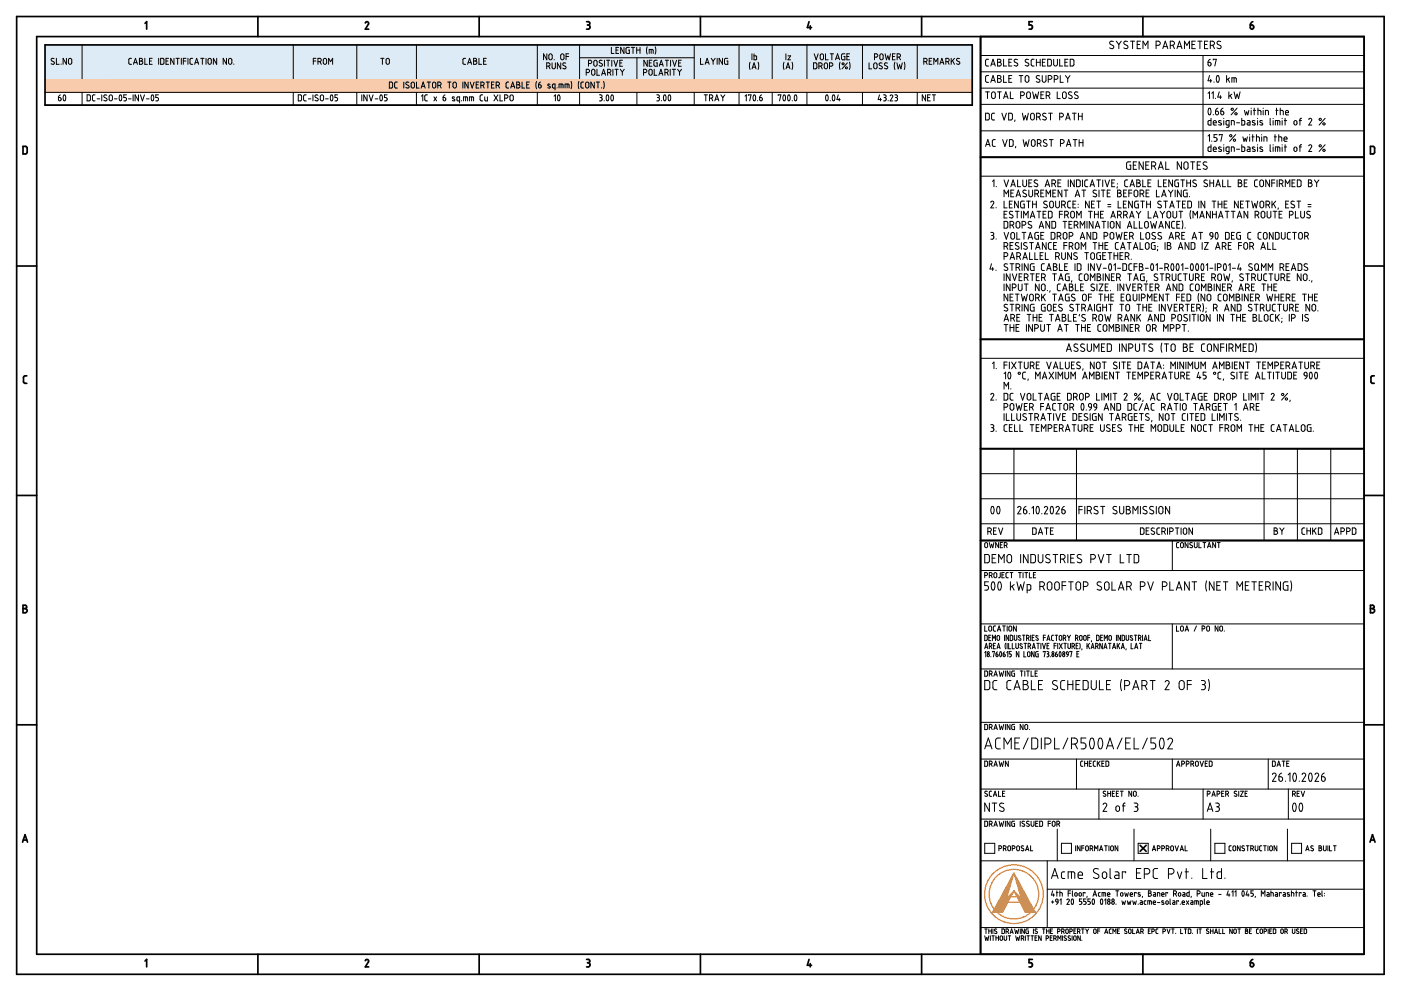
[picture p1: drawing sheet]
<svg xmlns="http://www.w3.org/2000/svg" width="420mm" height="297mm" viewBox="0 0 420 297" stroke-linecap="round" stroke-linejoin="round" font-family="sans-serif">
<g fill="none" stroke="#000" stroke-width=".51">
<path d="M5 5h410.1v287h-410.1zM11 11h398.1v275h-398.1zM13.5 13.5h278.1v18h-278.1zM43.5 7l.5-.5v2.2M77.3 5v6M109.6 6.9a.51 .51 0 0 1 .6-.4 .51 .51 0 0 1 .3 .7l-.9 1.5h1M143.7 5v6M175.9 6.5h.5a.5 .5 0 0 1 .5 .5 .5 .5 0 0 1-.5 .5M176.2 7.5h.2M176.4 7.5l.4 .2v.8l-.9 .2M210.1 5v6M242.6 6.5l-.5 1.8h1.3"/>
<path d="M243 7.7v1M276.4 5v6M294.1 11v275M309.6 6.5h-1v1l.8 .1 .2 .4M309.6 8v.3M309.6 8.2l-.2 .5h-.8M342.8 5v6M375 7.5h.5a.58 .58 0 0 1 .6 .5 .58 .58 0 0 1-.5 .6 .58 .58 0 0 1-.6-.4zM375.7 6.5l-.5 .4-.2 .6M6.9 43.9h.8l.4 .2 .1 1.5-.3 .5h-1zM294.1 47.1h115M412.2 44.4v1.2"/>
<path d="M412.2 44.4l-.2-.4-1-.1v2.2h1l.2-.5M5 79.7h6M409.1 79.7h6M7.5 114.9h.5M7.5 112.6h.5M7.5 112.6l-.5 .5 .1 1.6 .4 .2M294.1 101.7h115M411.6 114.9h.5M411.6 112.6h.5M411.6 112.6l-.5 .5 .1 1.6 .4 .2M294.1 134.5h115M5 148.5h6"/>
<path d="M409.1 148.5h6M294.1 162h115M6.9 182.4h.6M7.5 181.4a.5 .5 0 0 1 .5 .5 .5 .5 0 0 1-.5 .5 .63 .63 0 0 1 .7 .6 .63 .63 0 0 1-.7 .7M7.5 181.4h-.6v2.3h.6M411 181.4h.6a.5 .5 0 0 1 .5 .5 .5 .5 0 0 1-.5 .5 .62 .62 0 0 1 .6 .6 .62 .62 0 0 1-.6 .7h-.6zM411 182.4h.6M5 217.3h6M409.1 217.3h6M6.8 252.4l.7-2.2 .8 2.2M7 251.8h1.1M341.9 253.4l1.8 1.8"/>
<path d="M343.7 253.4l-1.8 1.8M410.9 252.4l.7-2.2 .8 2.2M411.1 251.8h1.1M43.5 288.1l.5-.5v2.2M77.3 286v6M109.6 288a.51 .51 0 0 1 .6-.4 .51 .51 0 0 1 .3 .7M110.5 288.3l-.9 1.5h1M143.7 286v6M175.9 287.6h.5a.5 .5 0 0 1 .5 .5 .5 .5 0 0 1-.5 .5M175.9 289.8h.5M176.2 288.6h.2M176.4 288.6a.57 .57 0 0 1 .5 .7l-.5 .5"/>
<path d="M210.1 286v6M242.6 287.6l-.5 1.7h1.3M243 288.8v1M276.4 286v6M308.6 289.8h.5M309.6 287.6h-1v1h.8l.2 .5M309.6 289.1v.2M309.6 289.3l-.5 .5M342.8 286v6M375 288.6h.5a.58 .58 0 0 1 .6 .4 .58 .58 0 0 1-.5 .7 .58 .58 0 0 1-.6-.4zM375.7 287.6l-.5 .3-.2 .7"/>
</g>
<g fill="none" stroke="#000" stroke-width=".3">
<path d="M16.2 17.6a.48 .48 0 0 0-.7-.1 .48 .48 0 0 0 0 .7l.6 .3a.45 .45 0 0 1 .1 .7 .45 .45 0 0 1-.7 0l-.2-.1M16.9 17.5v1.8h.8M18.3 19.2v.1M19.9 17.5v1.8l-1-1.8v1.8M20.5 18.8a.5 .5 0 0 0 .5 .5 .5 .5 0 0 0 .5-.5M20.5 18.8v-.8a.5 .5 0 0 1 .5-.5 .5 .5 0 0 1 .5 .5v.8M24.6 13.5v10.4M39 17.5l-.4 .4 .1 1.2 .3 .2M39 19.3h.4M39 17.5h.4M40 19.3l.6-1.8 .6 1.8M40.2 18.8h.9"/>
<path d="M41.8 17.5l.9 .2v.4l-.4 .2a.5 .5 0 0 1 .5 .5 .5 .5 0 0 1-.5 .5h-.5zM41.8 18.3h.5M43.4 17.5v1.8h.8M44.8 18.3h.6M45.6 17.5h-.8v1.8h.8M47.6 17.5v1.8M48.8 17.5h-.6v1.8h.6M48.8 17.5l.4 .4-.1 1.2-.3 .2M49.8 18.3h.6M50.6 17.5h-.8v1.8h.8M52.2 17.5v1.8l-1-1.8v1.8M52.8 17.5h1"/>
<path d="M53.3 17.5v1.8M54.4 17.5v1.8M55 18.3h.8M55.8 17.5h-.8v1.8M56.4 17.5v1.8M57.8 17.5h-.6l-.2 .4v1.2l.8 .2M58.4 19.3l.6-1.8 .6 1.8M58.5 18.8h.9M60.2 17.5h1M60.7 17.5v1.8M61.8 17.5v1.8M62.4 18.8v-.8a.5 .5 0 0 1 .5-.5 .5 .5 0 0 1 .5 .5v.8"/>
<path d="M62.4 18.8a.5 .5 0 0 0 .5 .5 .5 .5 0 0 0 .5-.5M65 17.5v1.8l-1-1.8v1.8M67.9 17.5v1.8l-1-1.8v1.8M68.5 18.8a.5 .5 0 0 0 .5 .5 .5 .5 0 0 0 .5-.5M68.5 18.8v-.8a.5 .5 0 0 1 .5-.5 .5 .5 0 0 1 .5 .5v.8M70.1 19.2v.1M87.9 13.5v10.4M94 18.3h.7M94.7 17.5h-.7v1.8M95.4 18.5h.4M95.9 18.5a.5 .5 0 0 0 .5-.5 .5 .5 0 0 0-.5-.5h-.5v1.8M95.9 18.5l.5 .8"/>
<path d="M97 18.8a.5 .5 0 0 0 .5 .5 .5 .5 0 0 0 .5-.5M98 18a.5 .5 0 0 0-.5-.5 .5 .5 0 0 0-.5 .5l-.1 .8M98 18v.8M98.6 19.3v-1.8l.5 1 .7-1v1.8M107 13.5v10.4M114.2 17.5h1M114.7 17.5v1.8M115.8 18.8a.5 .5 0 0 0 .5 .5 .5 .5 0 0 0 .5-.5M115.8 18.8v-.8a.5 .5 0 0 1 .5-.5 .5 .5 0 0 1 .5 .5v.8M124.9 13.5v10.4M139.6 17.5h-.6l-.2 .4 .1 1.2 .7 .2M140.2 19.3l.6-1.8 .6 1.8"/>
<path d="M140.4 18.8h.9M142 17.5l.9 .2v.4l-.4 .2a.5 .5 0 0 1 .5 .5 .5 .5 0 0 1-.5 .5h-.5zM142 18.3h.5M143.6 17.5v1.8h.8M145 18.3h.6M145.8 17.5h-.8v1.8h.8M161.1 13.5v10.4M164 19.8h.5a.5 .5 0 0 0 .5-.5 .5 .5 0 0 0-.5-.5h-.5v1.8M164 16.1v1.8l-1-1.8v1.8M164.5 19.8l.5 .8M164.7 16.4a.51 .51 0 0 1 .5-.2 .51 .51 0 0 1 .4 .4v.8a.5 .5 0 0 1-.5 .5 .5 .5 0 0 1-.5-.5zM165.6 18.8v1.3"/>
<path d="M166.2 17.8v.1M166.6 18.8v1.3M168.2 18.8v1.8l-1-1.8v1.8M168.2 16.4a.5 .5 0 0 1 .6-.2 .5 .5 0 0 1 .3 .4l.1 .8a.5 .5 0 0 1-.6 .5 .5 .5 0 0 1-.5-.5zM169.7 18.9a.48 .48 0 0 0-.7 0 .48 .48 0 0 0 0 .7l.5 .3a.45 .45 0 0 1 .1 .7 .45 .45 0 0 1-.7-.1l-.1-.1M169.8 16.9h.7M170.5 16.1h-.7v1.8M173.8 17.3h34.4M173.8 13.5v10.4M176.5 19l.5 .1a.5 .5 0 0 0 .5-.5 .5 .5 0 0 0-.5-.5h-.5v1.8M178.1 18.6v.8a.5 .5 0 0 0 .5 .5 .5 .5 0 0 0 .5-.5M178.1 18.6a.5 .5 0 0 1 .5-.5 .5 .5 0 0 1 .5 .5"/>
<path d="M179.1 18.6v.7M180.6 18.2a.48 .48 0 0 0-.7-.1 .48 .48 0 0 0 0 .7l.6 .3a.45 .45 0 0 1 0 .7 .45 .45 0 0 1-.6 0l-.2-.1M181.3 18.1v1.8M181.9 18.1h1M182.4 18.1v1.8M183.3 14.2v1.8h.8M183.5 18.1v1.8M184.1 18.1l.6 1.8 .6-1.8M184.7 15h.6M185.5 14.2h-.8v1.8h.8M185.9 18.9h.6M186.7 18.1h-.8v1.8h.8"/>
<path d="M187.1 14.2v1.8l-1-1.8v1.8M188.1 14.2h.6M188.1 14.2l-.4 .4 .2 1.4h.8v-1h-.3M189.3 14.2h1M189.8 14.2v1.8M190.9 15h1M190.9 14.2v1.8M191 17.3v6.6M191.9 14.2v1.8M194.1 14l-.2 1.1 .2 1.1M194.1 18.1v1.8l-1-1.8v1.8M194.7 16v-1.2h.9l.3 .3v.9"/>
<path d="M194.7 18.9h.6M195.3 14.8v1.2M195.5 18.1h-.8v1.8h.8M196.5 14l.2 1.1-.2 1.1M197.1 18.1l-.9 .2-.1 1.2 .2 .3 .8 .1v-1h-.3M197.7 19.9l.6-1.8 .6 1.8M197.9 19.3h.9M199.5 18.1h1M200 18.1v1.8M201.1 18.1v1.8M201.7 18.1l.6 1.8 .6-1.8M203.5 18.9h.6"/>
<path d="M204.3 18.1h-.8v1.8h.8M208.2 13.5v10.4M210.1 17.5v1.8h.8M211.5 19.3l.6-1.8 .6 1.8M211.6 18.8h.9M213.3 17.5l.6 .8M213.9 18.3v1M214.5 17.5l-.6 .8M215.1 17.5v1.8M216.7 17.5v1.8l-1-1.8v1.8M218.3 17.5l-1 .2v1.2l.2 .3 .8 .1v-1h-.3M221.6 13.5v10.4"/>
<path d="M224.9 18.6l-.2 1.1 .2 1.1M225.5 16.1v1.8M226.1 16.1v1.8h.5M226.1 16.7h.5M226.6 16.7l.3 .3M226.9 17v.6M226.9 17.6l-.3 .3M227.3 18.6l.2 1.1-.2 1.1M231.6 13.5v10.4M235.1 18.6l-.2 1.1 .2 1.1M235.7 16.1v1.8M236.3 16.7h.8l-.8 1.2h.8"/>
<path d="M237.5 18.6l.2 1.1-.2 1.1M242 13.5v10.4M244 18.8l.9 .2 .1 1.2-.2 .4h-.8zM244.2 16.1l.6 1.8 .6-1.8M245.6 19.8h.5a.5 .5 0 0 0 .5-.5 .5 .5 0 0 0-.5-.5h-.5v1.8M246.2 19.8l.4 .8M246.2 16.2a.5 .5 0 0 1 .8 .4v.8a.5 .5 0 0 1-.5 .5 .5 .5 0 0 1-.5-.5v-.8zM247.6 16.1v1.8h.8M248.8 19.8h.5a.5 .5 0 0 0 .5-.5 .5 .5 0 0 0-.5-.5h-.5v1.8M249 16.1h1M249.5 16.1v1.8M250.6 17.9l.6-1.8 .6 1.8"/>
<path d="M250.7 17.4h.9M251.9 18.6l-.2 1.1 .2 1.1M252.4 16.5l.2 1.4h.8v-1h-.3M253.4 16.1l-.8 .1-.2 .3M254 16.9h.6M254.1 18.8l-1.6 1.8M254.7 18.6l.2 1.1-.2 1.1M254.8 16.1h-.8v1.8h.8M258.7 13.5v10.4M260.6 18.8v1.8h.8M262.3 17.1h.5M262.8 17.1a.5 .5 0 0 0 .5-.5 .5 .5 0 0 0-.5-.5h-.5v1.8"/>
<path d="M263.9 16.4a.5 .5 0 0 1 .6-.2 .5 .5 0 0 1 .4 .4v.8a.5 .5 0 0 1-.5 .5 .5 .5 0 0 1-.5-.5zM264.5 18.9a.48 .48 0 0 0-.7 0 .48 .48 0 0 0 0 .7l.6 .3a.45 .45 0 0 1 .1 .7 .45 .45 0 0 1-.7-.1l-.2-.1M265.5 16.1l.4 1.8 .4-1.2 .4 1.2 .4-1.8M266.1 18.9a.48 .48 0 0 0-.7 0 .48 .48 0 0 0 .1 .7l.5 .3a.45 .45 0 0 1 .1 .7 .45 .45 0 0 1-.7-.1l-.2-.1M267.7 16.9h.6M268.4 18.6l-.2 1.1 .2 1.1M268.5 16.1h-.8v1.8h.8M269 18.8l.4 1.8 .4-1.2 .4 1.2 .4-1.8M269 17.1h.6M269.6 17.1a.5 .5 0 0 0 .5-.5 .5 .5 0 0 0-.5-.5h-.6v1.8M269.6 17.1l.5 .8M271.2 18.6l.2 1.1-.2 1.1"/>
<path d="M275.1 13.5v10.4M277.1 18.5h.5M277.6 18.5a.5 .5 0 0 0 .5-.5 .5 .5 0 0 0-.5-.5h-.5v1.8M277.6 18.5l.5 .8M278.7 18.3h.6M279.5 17.5h-.8v1.8h.8M280.1 19.3v-1.8l.5 1 .7-1v1.8M281.9 19.3l.6-1.8 .6 1.8M282 18.8h.9M283.7 18.5h.5M284.2 18.5a.5 .5 0 0 0 .5-.5 .5 .5 0 0 0-.5-.5h-.5v1.8M284.2 18.5l.4 .8"/>
<path d="M285.3 17.5v1.8M285.6 18.2l.7 1.1M286.3 17.5l-1 1.1M287.6 18.5a.45 .45 0 0 1 .1 .7 .45 .45 0 0 1-.7 0l-.1-.1M287.8 17.6a.48 .48 0 0 0-.7-.1 .48 .48 0 0 0 0 .7l.5 .3M294.1 16.6h115M296.5 17.8h-.7l-.2 .4v1.4l.9 .2M297.1 19.8l.7-2 .7 2M297.3 19.2h1M299.2 17.8h.5a.45 .45 0 0 1 .5 .4 .45 .45 0 0 1-.5 .5 .56 .56 0 0 1 .6 .5 .56 .56 0 0 1-.6 .6h-.5zM299.2 18.7h.5M301 17.8v2h.9"/>
<path d="M302.6 18.7h.6M303.4 17.8h-.8v2h.8M305.1 17.9a.53 .53 0 0 0-.7-.1 .53 .53 0 0 0 0 .8l.6 .3a.51 .51 0 0 1 .1 .8 .51 .51 0 0 1-.8 0l-.2-.1M308.5 17.9a.53 .53 0 0 0-.8-.1 .53 .53 0 0 0 0 .8l.6 .3a.51 .51 0 0 1 .1 .8 .51 .51 0 0 1-.8 0l-.2-.1M310.1 17.8h-.6l-.3 .4 .1 1.4 .8 .2M310.8 18.7h1.2M310.8 17.8v2M312 17.8v2M312.6 18.7h.7M313.5 17.8h-.9v2h.9M314.2 17.8l1.1 .2v1.3l-.2 .4-.9 .1zM316 17.8v1.4a.56 .56 0 0 0 .6 .6 .56 .56 0 0 0 .5-.6v-1.4"/>
<path d="M317.8 17.8v2h.9M319.4 18.7h.6M320.3 17.8h-.9v2h.9M321 17.8l1 .2 .1 1.3-.3 .4-.8 .1zM333.9 12.5a.6 .6 0 0 0-.9-.1 .6 .6 0 0 0 .1 .9l.7 .3a.57 .57 0 0 1 .1 .9 .57 .57 0 0 1-.9 0l-.2-.2M334.8 12.3l.7 1M335.5 13.3v1.3M336.3 12.3l-.8 1M338.2 12.5a.6 .6 0 0 0-.9-.1 .6 .6 0 0 0 0 .9l.7 .3a.57 .57 0 0 1 .1 .9 .57 .57 0 0 1-.8 0l-.3-.2M339 12.3h1.3M339.7 12.3v2.3M341 13.3h.8"/>
<path d="M342 12.3h-1v2.3h1M342.8 14.6v-2.3l.7 1.3 .8-1.3v2.3M346.7 13.6h.6a.63 .63 0 0 0 .7-.6 .63 .63 0 0 0-.7-.7h-.6v2.3M348.7 14.6l.8-2.3 .7 2.3M348.9 14h1.1M351 13.6h.6a.63 .63 0 0 0 .6-.6 .63 .63 0 0 0-.6-.7h-.6v2.3M351.7 13.6l.5 1M353 14.6l.7-2.3 .8 2.3M353.2 14h1.1M355.2 14.6v-2.3l.8 1.3 .7-1.3v2.3M357.5 13.3h.7M358.5 12.3h-1v2.3h1"/>
<path d="M359.2 12.3h1.3M359.9 12.3v2.3M360.8 16.6v30.5M361.2 13.3h.8M362.2 12.3h-1v2.3h1M362.3 18.7h.4a.52 .52 0 0 1 .6 .4 .52 .52 0 0 1-.4 .6 .52 .52 0 0 1-.6-.4zM363 17.8l-.5 .3-.2 .6M363 13.6h.6a.63 .63 0 0 0 .6-.6 .63 .63 0 0 0-.6-.7h-.6v2.3M363.7 13.6l.5 1M363.9 18v-.2h.9l-.5 2M366.1 12.5a.6 .6 0 0 0-.9-.1 .6 .6 0 0 0 .1 .9l.6 .3a.57 .57 0 0 1 .2 .9 .57 .57 0 0 1-.9 0l-.2-.2M13.5 23.9h278.1"/>
<path d="M13.5 27.7h278.1M13.5 31.5h278.1M17.5 29.2h.4a.46 .46 0 0 1 .5 .4 .46 .46 0 0 1-.3 .5 .46 .46 0 0 1-.6-.3zM18.1 28.4l-.4 .3-.2 .5M19.1 28.5h.1a1 1 0 0 1 0 1.7l-.3-.9zM24.6 27.7v3.8M26.1 28.4l1 .2v1.2l-.2 .4h-.8zM28.5 28.4l-.6 .1-.2 .3 .1 1.2 .7 .2M29.1 29.6h.8M30.5 28.4v1.8M31.9 29.5a.45 .45 0 0 1 .1 .7 .45 .45 0 0 1-.7-.1l-.2-.1M32 28.5a.48 .48 0 0 0-.7 0 .48 .48 0 0 0 0 .7l.6 .3"/>
<path d="M32.8 28.7a.5 .5 0 0 1 .5-.2 .5 .5 0 0 1 .4 .4v.8a.5 .5 0 0 1-.5 .5 .5 .5 0 0 1-.5-.5zM34.3 29.6h.8M35.9 28.5h.1a1 1 0 0 1 0 1.7l-.3-.9zM37.1 30.2h.4M37.5 29.2l.4 .2v.4l-.4 .4M37.9 28.4h-.8v.8h.4M38.5 29.6h.8M39.9 28.4v1.8M41.5 28.4v1.8l-1-1.8v1.8M42.1 28.4l.6 1.8 .6-1.8M43.9 29.6h.8M45.5 28.5h.1a1 1 0 0 1 0 1.7l-.3-.9z"/>
<path d="M46.7 30.2h.4M47.1 29.2l.4 .4v.4l-.4 .2M47.5 28.4h-.8v.8h.4M87.9 27.7v3.8M89.5 28.4l.9 .2v1.2l-.2 .4h-.7zM91.8 28.4l-.6 .1-.2 .3 .1 1.2 .7 .2M92.5 29.6h.7M93.9 28.4v1.8M95.3 28.5a.48 .48 0 0 0-.7 0 .48 .48 0 0 0 .1 .7l.5 .3a.45 .45 0 0 1 .1 .7 .45 .45 0 0 1-.7-.1l-.2-.1M96.1 28.7a.5 .5 0 0 1 .6-.2 .5 .5 0 0 1 .3 .4v.8a.5 .5 0 0 1-.5 .5 .5 .5 0 0 1-.5-.5zM97.6 29.6h.8M99.2 28.5h.1a1 1 0 0 1 0 1.7l-.3-.9z"/>
<path d="M101.2 28.4h-.7v.8l.6 .1 .1 .3-.1 .6h-.6M107 27.7v3.8M108.5 28.4v1.8M110.1 28.4v1.8l-1-1.8v1.8M110.7 28.4l.6 1.8 .6-1.8M112.5 29.6h.8M114.1 28.5h.1a1 1 0 0 1 0 1.7l-.3-.9zM116.1 29.8l-.2 .4h-.6M116.1 28.4h-.8v.8l.6 .1 .2 .3M116.1 29.6v.2M116.8 24.6l.9 .2 .1 1.2-.2 .3-.8 .1zM118.3 25v1"/>
<path d="M118.4 26l.1 .3 .6 .1M119.1 24.6l-.6 .1-.1 .3M121.1 24.6v1.8M122.6 24.7a.48 .48 0 0 0-.7 0 .48 .48 0 0 0 0 .7l.6 .2a.45 .45 0 0 1 .1 .7 .45 .45 0 0 1-.7 0l-.2-.1M123.3 25.1v.8M123.3 25.1a.5 .5 0 0 1 .5-.5 .5 .5 0 0 1 .5 .5v.8a.5 .5 0 0 1-.5 .5 .5 .5 0 0 1-.5-.5M124.9 27.7v3.8M124.9 24.6v1.8h.8M126.3 26.4l.6-1.8 .6 1.8M126.4 28.8l.4-.4v1.8M126.5 25.9h.8M128.1 24.6h1"/>
<path d="M128.2 28.4l-.6 .1-.2 .3v1.2l.8 .2M128.6 24.6v1.8M129.8 24.8a.5 .5 0 0 1 .5-.2 .5 .5 0 0 1 .4 .5v.8a.5 .5 0 0 1-.5 .5 .5 .5 0 0 1-.5-.5zM130.1 29l.8 1.2M130.9 29l-.8 1.2M131.3 25.6h.5a.5 .5 0 0 0 .5-.5 .5 .5 0 0 0-.5-.5h-.5v1.8M131.9 25.6l.4 .8M132.9 29.2h.4a.46 .46 0 0 1 .5 .4 .46 .46 0 0 1-.4 .5 .46 .46 0 0 1-.5-.3zM133.5 28.4l-.4 .3-.2 .5M134.3 24.6h1M134.7 24.6v1.8M135.9 24.8a.51 .51 0 0 1 .6-.2 .51 .51 0 0 1 .4 .5v.8a.5 .5 0 0 1-.5 .5 .5 .5 0 0 1-.5-.5z"/>
<path d="M136.3 29.1a.34 .34 0 0 0-.4-.1 .34 .34 0 0 0-.1 .5l.6 .4a.43 .43 0 0 1-.3 .4 .43 .43 0 0 1-.5-.2M137.8 30.2l-.7-.1 .1-1 .6-.1v1.8M138.4 30.1v.1M138.8 24.6v1.8M139 30.2v-1.2h.9l.3 .3v.9M139.6 29v1.2M140.4 24.6v1.8l-1-1.8v1.8M140.8 30.2v-1.2h.9l.3 .3v.9M141 24.6l.6 1.8 .6-1.8M141.4 29v1.2M142.8 25.4h.6M143.6 24.6h-.8v1.8h.8"/>
<path d="M144.2 25.6h.5a.5 .5 0 0 0 .5-.5 .5 .5 0 0 0-.5-.5h-.5v1.8M144.8 28.4l-.6 .1-.2 .3v1.2l.8 .2M144.8 25.6l.4 .8M145.4 29v1.1l.8 .1v-1.2M145.8 24.6h1M146.3 24.6v1.8M147.4 25.4h.6M148.1 28.4l1.2 1.8M148.2 24.6h-.8v1.8h.8M148.8 25.6h.5a.5 .5 0 0 0 .5-.5 .5 .5 0 0 0-.5-.5h-.5v1.8M149.3 28.4l-1.2 1.8M149.4 25.6l.4 .8"/>
<path d="M149.9 28.4v1.8h.8M151.3 29.4h.5a.5 .5 0 0 0 .5-.5 .5 .5 0 0 0-.5-.5h-.5v1.8M152.2 24.6l-.4 .4v1.2l.4 .2M152.2 26.4h.4M152.2 24.6h.4M153 28.7a.51 .51 0 0 1 .6-.2 .51 .51 0 0 1 .3 .4v.8a.5 .5 0 0 1-.5 .5 .5 .5 0 0 1-.5-.5zM153.2 26.4l.6-1.8 .6 1.8M153.3 25.9h.9M155 24.6l.8 .2v.4l-.3 .2a.5 .5 0 0 1 .5 .5 .5 .5 0 0 1-.5 .5h-.5zM155 25.4h.5M156.6 24.6v1.8h.8M158 25.4h.6"/>
<path d="M158.8 24.6h-.8v1.8h.8M160.9 24.4l-.2 1.1 .2 1.1M161.1 27.7v3.8M161.5 25.4h.4M161.9 25.4a.46 .46 0 0 1 .5 .4 .46 .46 0 0 1-.3 .5 .46 .46 0 0 1-.6-.3v-.6M162.1 24.6l-.4 .3-.2 .5M165 25.3a.34 .34 0 0 0-.5-.1 .34 .34 0 0 0-.1 .5l.6 .3a.43 .43 0 0 1-.3 .4 .43 .43 0 0 1-.4-.1M165.6 20.1a.5 .5 0 0 0 .5 .5 .5 .5 0 0 0 .5-.5M166.2 28.8l.4-.4v1.8M166.5 26.4l-.8-.2 .1-1h.7v1.8M167.1 26.3v.1M167.4 28.5a1 1 0 0 1 0 1.7l-.2-.9z"/>
<path d="M167.7 26.4v-1.2l1.1 .1 .1 1.1M168.3 25.2v1.2M169.5 26.4v-1.2l1.1 .1 .1 1.1M170.1 25.2v1.2M171.3 24.4l.2 1.1-.2 1.1M173.6 24.4l-.2 1.1 .2 1.1M173.8 27.7v3.8M175 24.6l-.6 .1-.2 .3 .1 1.2 .7 .2M175.8 21.8h.5a.5 .5 0 0 0 .5-.5 .5 .5 0 0 0-.5-.5h-.5v1.8M175.9 24.7a.5 .5 0 0 1 .7 .4v.8a.5 .5 0 0 1-.5 .5 .5 .5 0 0 1-.5-.5v-.8zM177.7 20.8a.5 .5 0 0 1 .7 .5v.8a.5 .5 0 0 1-.5 .5 .5 .5 0 0 1-.5-.5v-.8zM178.2 24.6v1.8l-1-1.8v1.8"/>
<path d="M178.8 24.6h1M179 20.8v1.8h.8M179.3 24.6v1.8M179.8 28.4l.7 .2v.4l-.3 .2M180 29.2h.2M180.2 29.2l.4 .4M180.4 22.6l.6-1.8 .6 1.8M180.4 26.3v.1M180.6 29.6v.2M180.6 29.8l-.2 .4h-.6M180.6 22.1h.9M181 24.4l.2 1.1-.2 1.1"/>
<path d="M181.2 30.1v.1M182 28.5h.1a1 1 0 0 1 0 1.7l-.3-.9zM182.2 21.8h.5a.5 .5 0 0 0 .5-.5 .5 .5 0 0 0-.5-.5h-.5v1.8M182.8 21.7l.4 .9M183.4 28.5h.1a1 1 0 0 1 0 1.7l-.3-.9zM183.8 20.8v1.8M184.4 20.8h1M184.9 20.8v1.8M186 20.8l.6 .7M186.6 21.5v1.1M187.2 20.8l-.6 .7M191 27.7v3.8"/>
<path d="M193 21.8h.5a.5 .5 0 0 0 .5-.5 .5 .5 0 0 0-.5-.5h-.5v1.8M194.8 20.8a.5 .5 0 0 1 .8 .5v.8a.5 .5 0 0 1-.5 .5 .5 .5 0 0 1-.5-.5v-.8zM196.2 20.8v1.8h.8M197 28.4l.7 .2v.4l-.3 .2M197.2 29.2h.2M197.4 29.2l.3 .2v.6l-.7 .2M197.6 22.6l.6-1.8 .6 1.8M197.8 22.1h.8M198.4 30.1v.1M199.2 28.5a1 1 0 0 1 0 1.7l-.2-.9zM199.4 21.8h.5a.5 .5 0 0 0 .5-.5 .5 .5 0 0 0-.5-.5h-.5v1.8M200 21.7l.4 .9"/>
<path d="M200.6 28.5a1 1 0 0 1 0 1.7l-.2-.9zM201 20.8v1.8M201.6 20.8h1M202.1 20.8v1.8M203.2 20.8l.6 .7M203.8 21.5v1.1M204.4 20.8l-.6 .7M208.2 27.7v3.8M211.2 28.4h1M211.7 28.4v1.8M212.8 29.4h.5a.5 .5 0 0 0 .5-.5 .5 .5 0 0 0-.5-.5h-.5v1.8M213.4 29.4l.4 .8"/>
<path d="M214.4 30.2l.6-1.8 .6 1.8M214.5 29.7h.9M216.2 28.4l.6 .8M216.8 29.2v1M217.4 28.4l-.6 .8M221.6 27.7v3.8M223.4 28.8l.4-.4v1.8M224.4 28.6v-.2h.8l-.4 1.8M225.6 20.6l.5-1.8 .6 1.8M225.7 20.1h.9M226 28.5h.1a1 1 0 0 1 0 1.7l-.3-.9zM227.2 30.1v.1"/>
<path d="M227.8 29.2h.4a.46 .46 0 0 1 .5 .4 .46 .46 0 0 1-.3 .5 .46 .46 0 0 1-.6-.3zM228.4 28.4l-.4 .3-.2 .5M231.6 27.7v3.8M233.4 28.6v-.2h.8l-.4 1.8M235 28.5h.1a1 1 0 0 1 0 1.7l-.3-.9zM235.7 20.6l.6-1.8 .6 1.8M235.9 20.1h.9M236.4 28.5h.1a1 1 0 0 1 0 1.7l-.3-.9zM237.6 30.1v.1M238.4 28.5h.1a1 1 0 0 1 0 1.7l-.3-.9zM242 27.7v3.8M247.2 20.1a.5 .5 0 0 0 .5 .5 .5 .5 0 0 0 .5-.5"/>
<path d="M247.2 20.1v-.8a.5 .5 0 0 1 .5-.5 .5 .5 0 0 1 .5 .5v.8M247.8 28.5h.1a1 1 0 0 1 0 1.7l-.3-.9zM249 30.1v.1M249.8 28.5h.1a1 1 0 0 1 0 1.7l-.3-.9zM251.4 28.4l-.4 1.4h1M251.7 29.4v.8M258.7 27.7v3.8M262 20.1v-.8a.5 .5 0 0 1 .5-.5 .5 .5 0 0 1 .5 .5v.8M262 20.1a.5 .5 0 0 0 .5 .5 .5 .5 0 0 0 .5-.5M263.8 28.4l-.4 1.4h1M264.1 29.4v.8M265 28.4l.7 .2v.4l-.3 .2"/>
<path d="M265.2 29.2h.1M265.4 29.2l.4 .4M265.7 29.6v.2M265.8 29.8l-.2 .4h-.6M266.4 30.1v.1M267 28.7a.41 .41 0 0 1 .5-.2 .41 .41 0 0 1 .2 .5M267.7 29l-.7 1.2h.8M268.4 28.4l.7 .2v.4l-.3 .2M268.6 29.2h.2M268.8 29.2l.3 .2v.6l-.7 .2M275.1 27.7v3.8M277.6 28.4v1.8l-1-1.8v1.8"/>
<path d="M278.2 29.2h.6M279 28.4h-.8v1.8h.8M279.6 28.4h1M280.1 28.4v1.8M294.1 21.5h115M294.1 26.4h115M294.1 31.3h115M294.1 39.2h115M295.6 27.5h1.1M296.1 27.5v2M296.5 22.6l-.7 .1-.2 .4v1.4l.9 .2M296.7 34.4l-.1 1.3-1 .3v-2.1l.9 .1 .2 .4"/>
<path d="M297.1 24.7l.7-2.1 .7 2.1M297.3 24.1h1M297.4 34.4v1.3l.9 .3M297.4 27.8a.56 .56 0 0 1 .7-.2 .56 .56 0 0 1 .4 .5v.9a.56 .56 0 0 1-.6 .6 .56 .56 0 0 1-.5-.6zM298.3 33.9l-.7 .1-.2 .4M299.2 22.6h.5a.45 .45 0 0 1 .5 .5 .45 .45 0 0 1-.5 .4 .57 .57 0 0 1 .6 .6 .57 .57 0 0 1-.6 .6h-.5zM299.2 23.6h.5M299.2 27.5h1.1M299.7 27.5v2M300.5 33.9l.6 2.1 .7-2.1M301 22.6v2.1h.9M301 29.5l.6-2 .7 2"/>
<path d="M301.2 29h.9M302.6 23.6h.6M303 27.5v2h.9M303.4 22.6h-.8v2.1h.8M303.6 34.4v1.3l-1.1 .3v-2.1l.9 .1 .2 .4M304.4 36l-.1 .4M305.6 22.6h1.2M306.1 28.7h.6a.56 .56 0 0 0 .5-.6 .56 .56 0 0 0-.5-.6h-.6v2M306.2 22.6v2.1M306.6 33.9l.4 2.1 .5-1.4 .5 1.4 .4-2.1M307.7 22.7a.56 .56 0 0 1 .9 .5v.9a.56 .56 0 0 1-.6 .6 .56 .56 0 0 1-.6-.6v-.9zM308.2 27.6a.56 .56 0 0 1 .8 .5v.9a.56 .56 0 0 1-.5 .6 .56 .56 0 0 1-.6-.6v-.9z"/>
<path d="M309.2 34.2a.56 .56 0 0 1 .6-.2 .56 .56 0 0 1 .4 .5v.9a.56 .56 0 0 1-.6 .6 .56 .56 0 0 1-.5-.6zM309.7 27.5l.4 2 .5-1.3 .4 1.3 .5-2M310.9 35.1h.5a.56 .56 0 0 0 .6-.6 .56 .56 0 0 0-.6-.6h-.5v2.1M311.6 35.1l.4 .9M311.8 22.8a.54 .54 0 0 0-.8-.1 .54 .54 0 0 0 0 .8l.6 .3a.51 .51 0 0 1 .1 .8 .51 .51 0 0 1-.7 0l-.2-.2M312.2 28.4h.6M312.6 22.6v1.5a.56 .56 0 0 0 .5 .6 .56 .56 0 0 0 .6-.6v-1.5M313.1 27.5h-.9v2h.9M313.7 34a.53 .53 0 0 0-.8 0 .53 .53 0 0 0 0 .8l.7 .3a.51 .51 0 0 1 .1 .8 .51 .51 0 0 1-.8 0l-.2-.2M313.8 28.7h.5a.56 .56 0 0 0 .6-.6 .56 .56 0 0 0-.6-.6h-.5v2M314.4 23.8h.5a.56 .56 0 0 0 .6-.6 .56 .56 0 0 0-.6-.6h-.5v2.1M314.4 28.6l.5 .9"/>
<path d="M314.5 33.9h1.1M315 33.9v2.1M316.2 23.8h.5a.56 .56 0 0 0 .6-.6 .56 .56 0 0 0-.6-.6h-.5v2.1M317.1 27.5v2h.9M317.8 35.1h.6a.56 .56 0 0 0 .5-.6 .56 .56 0 0 0-.5-.6h-.6v2.1M318 22.6v2.1h.9M318.7 27.8a.56 .56 0 0 1 .6-.2 .56 .56 0 0 1 .5 .5v.9a.56 .56 0 0 1-.6 .6 .56 .56 0 0 1-.6-.6zM319.5 22.6l.7 1M319.6 36l.7-2.1 .7 2.1M319.8 35.4h1M320.2 23.6v1.1M320.9 22.6l-.7 1"/>
<path d="M321.5 27.6a.53 .53 0 0 0-.8 0 .53 .53 0 0 0 0 .8l.6 .3a.51 .51 0 0 1 .1 .8 .51 .51 0 0 1-.8 0l-.2-.2M321.6 33.9h1.1M322.2 33.9v2.1M323.3 27.6a.53 .53 0 0 0-.8 0 .53 .53 0 0 0 0 .8l.6 .3a.51 .51 0 0 1 .1 .8 .51 .51 0 0 1-.8 0l-.2-.2M323.4 33.9v2.1M323.4 34.8h1.1M324.5 33.9v2.1M362.3 28l.4-.5v2M362.5 32.5l.1-.1a1.12 1.12 0 0 1 0 2l-.3-1zM362.7 22.6l-.4 1.6h1.1M363.1 23.8v.9M363.2 35.5v2l-.7-.1-.2-1.1 .9-.2"/>
<path d="M363.4 28l.5-.5v2M363.9 36.8h.9v-.2a.45 .45 0 0 0-.5-.5 .45 .45 0 0 0-.4 .5v.7l.9 .2M363.9 34.3v.1M364.1 24.6v.1M364.5 33.3h.5a.52 .52 0 0 1 .5 .4 .52 .52 0 0 1-.3 .6 .52 .52 0 0 1-.7-.3zM364.5 29.4v.1M365 22.8l.1-.1a1.12 1.12 0 0 1 0 1.9l-.3-.9zM365.2 32.4l-.5 .3-.2 .6M365.7 27.5l-.5 1.6h1.1M366 28.7v.8M366.1 33.3h.5a.52 .52 0 0 1 .5 .4 .52 .52 0 0 1-.4 .6 .52 .52 0 0 1-.6-.3zM366.2 36.2h-.1a.34 .34 0 0 0-.5 0 .34 .34 0 0 0 0 .5l.7 .3a.48 .48 0 0 1-.3 .5 .48 .48 0 0 1-.6-.1"/>
<path d="M366.8 32.4l-.5 .3-.2 .6M367 35.5v.1M367 36.1v1.4M367.9 22.6v2.1M368.3 23.7l.5 1M368.5 27.5v2M368.6 37.8l-.2 .3-.6 .1M368.6 37.5l-.9-.2 .2-1.1 .7-.1v1.7M368.8 23.3l-.9 .7M368.9 28.6l.5 .9M369.3 37.5v-1.4h.5l.4 .4v1M369.4 24.7v-1.4h1l.4 .4v1"/>
<path d="M369.4 28.2l-.9 .7M370.1 23.3v1.4M370.1 27.5l.5 2 .4-1.3 .5 1.3 .4-2M370.8 36.8h1M371 32.4l-1.8 2M372.4 35.5v2l.7-.1 .2-1.1-.9-.2M373.2 33.1l.3 1.3 .4-.9 .3 .9 .3-1.3M374.1 36.1l.6 .1 .2 .3v1l-.7-.1-.2-.3 .2-.3h.7M375.2 32.4v.1M375.2 33.1v1.3M375.9 33.1h.7M376.1 32.4v2"/>
<path d="M376.4 36.2h-.2a.34 .34 0 0 0-.5 0 .34 .34 0 0 0 0 .5l.7 .3a.48 .48 0 0 1-.3 .5 .48 .48 0 0 1-.5-.1M377.1 35.5v.1M377.1 36.1v1.4M377.3 33.1l.8 .2 .1 1.1M377.3 32.4v2M378.6 36.2h-.2a.34 .34 0 0 0-.4 0 .34 .34 0 0 0 0 .5l.7 .3a.48 .48 0 0 1-.3 .5 .48 .48 0 0 1-.6-.1M378.8 32.4v.1M378.8 33.1v1.3M379.5 34.4v-1.3l.9 .2v1.1M380.9 35.5v1.8l.2 .2M381.8 35.5v.1M381.8 36.1v1.4"/>
<path d="M382.5 37.5v-1.4h1l.3 .4v1M382.6 33.1h.7M382.8 32.4v2M383.2 36.1v1.4M383.9 33.1l.9 .2 .1 1.1M383.9 32.4v2M384.5 35.5v.1M384.5 36.1v1.4M385.2 36.1h.7M385.4 35.5v2M385.5 33.8h.9v-.3a.45 .45 0 0 0-.4-.4 .45 .45 0 0 0-.5 .4l.1 .8 .8 .1M388.3 36.2l.6 .2 .1 .6a.45 .45 0 0 1-.5 .5 .45 .45 0 0 1-.4-.5z"/>
<path d="M389.6 36.1h.7M390.3 35.5l-.4 .3-.1 1.7M392.5 35.8a.46 .46 0 0 1 .6-.3 .46 .46 0 0 1 .2 .6l-.8 1.4h.9M397.4 35.5l-1.8 2M294.1 47.1h115M294.1 52.8h115M295.6 43.9l.6-2.1 .7 2.1M295.8 43.3h.9M297.6 54.4l.5-.5v2.1M298.5 41.8l-.7 .1-.2 .4 .1 1.4 .8 .2M298.8 55.9v.1M300.7 41.8l.7 2.1 .6-2.1"/>
<path d="M301.1 59v-2l.7 1.1 .7-1.1v2M301.1 53.9l.7 2.1 .7-2.1M303.1 56l.7-2.1 .7 2.1M303.1 57.9h.7M303.3 55.4h1M303.4 41.8h-.7v2.1h.7M303.4 41.9l.4 .4v1.4l-.4 .2M304.1 57h-1v2h1M304.6 43.9l-.1 .4M304.7 59l.7-2 .7 2M304.9 58.4h1M305.2 53.9v2.1h.9"/>
<path d="M306.7 53.9v1.5a.56 .56 0 0 0 .6 .6 .56 .56 0 0 0 .6-.6v-1.5M306.8 41.8l.5 2.1 .4-1.4 .5 1.4 .4-2.1M307.8 57.1a.53 .53 0 0 0-.8-.1 .53 .53 0 0 0 0 .8l.6 .3a.51 .51 0 0 1 .1 .8 .51 .51 0 0 1-.7 0l-.3-.1M308.5 57v1.4a.56 .56 0 0 0 .6 .6 .56 .56 0 0 0 .6-.6v-1.4M308.5 54.8h.7M309.3 42.4a.57 .57 0 0 1 .6-.5 .57 .57 0 0 1 .5 .5v.9a.56 .56 0 0 1-.5 .6 .56 .56 0 0 1-.6-.6M309.3 42.4v.9M309.5 53.9h-1v2.1h1M310.3 58.1h.6a.56 .56 0 0 0 .6-.6 .56 .56 0 0 0-.6-.5h-.6v2M311 58.1l.5 .9M311.1 43h.6a.56 .56 0 0 0 .5-.6 .56 .56 0 0 0-.5-.5l-.6-.1v2.1M311.1 54a.53 .53 0 0 0-.7 0 .53 .53 0 0 0 0 .8l.6 .3a.51 .51 0 0 1 .1 .8 .51 .51 0 0 1-.8 0l-.2-.2"/>
<path d="M311.8 43l.4 .9M312.1 57.9h.7M313.1 57h-1v2h1M313.4 56l.7-2.1 .7 2.1M313.6 55.4h1M313.7 59v-2l.7 1.1 .7-1.1v2M313.9 42a.54 .54 0 0 0-.8-.1 .54 .54 0 0 0 0 .8l.7 .3a.51 .51 0 0 1 .1 .8 .51 .51 0 0 1-.8 0l-.2-.1M314.7 41.8h1.1M315.3 41.8v2.1M315.5 55.1h.5a.56 .56 0 0 0 .6-.6 .56 .56 0 0 0-.6-.6h-.5v2.1M315.7 57.9h.7M316.1 55.1l.5 .9"/>
<path d="M316.7 57h-1v2h1M317.3 54.8h.6M318 43h.6a.56 .56 0 0 0 .5-.6 .56 .56 0 0 0-.5-.5l-.6-.1v2.1M318.2 53.9h-.9v2.1h.9M318.5 57v2l-1.2-2v2M319.1 57h1.2M319.7 57v2M319.8 43.9l.7-2.1 .7 2.1M320 43.3h1M320.4 53.9v2.1M321.8 41.8h1.2M322.2 53.9v2.1l-1.2-2.1v2.1"/>
<path d="M322.4 41.8v2.1M322.5 59l.6-2 .7 2M322.6 58.4h1M323.6 41.8v2.1M323.6 42.8h1.2M324 55.5l-.3 .4-.9 .1v-2.1l1.1 .3 .1 1.3M324.5 57h1.1M324.6 53.9v2.1M324.8 41.8v2.1M325 57v2M325.3 55.5l.2 .4 .7 .1M326.2 53.9l-.8 .3-.1 1.3"/>
<path d="M326.9 56l.7-2.1 .6 2.1M327.1 55.4h1M328.8 57.1a.53 .53 0 0 0-.8-.1 .53 .53 0 0 0 0 .8l.7 .3a.51 .51 0 0 1 .1 .8 .51 .51 0 0 1-.8 0l-.2-.1M328.9 53.9h1.2M329.5 53.9v2.1M329.6 57v2M330.3 57h1.1M330.7 53.9v2.1M330.8 57v2M331.4 53.9l.7 2.1 .6-2.1M332.1 57.9h.6M333 57h-.9v2h.9"/>
<path d="M333.4 54.8h.7M334.3 53.9h-.9v2.1h.9M335.1 55.1v.1M335.1 56l-.1 .4M335.2 57h.5a.45 .45 0 0 1 .5 .4 .45 .45 0 0 1-.5 .5 .56 .56 0 0 1 .6 .5 .56 .56 0 0 1-.6 .6h-.5zM335.2 57.9h.5M337 57.9h.6M337.3 55.5l.2 .4 .7 .1M337.9 57h-.9v2h.9M338.2 53.9l-.8 .3-.1 1.3M338.5 57.9h.9M338.9 56l.7-2.1 .6 2.1"/>
<path d="M339.1 55.4h.9M339.1 48.5h-.7l-.5 .3v1.5l.2 .4 1 .1v-1.3h-.3M339.4 57h-.9v2M339.9 49.5h.7M340.9 48.5h-1v2.3h1M340.9 53.9h.6a.45 .45 0 0 1 .4 .5 .45 .45 0 0 1-.4 .4 .56 .56 0 0 1 .5 .6 .56 .56 0 0 1-.5 .6h-.6zM340.9 54.8h.6M341.2 57.5a.57 .57 0 0 0-.5-.5 .57 .57 0 0 0-.6 .5v.9a.56 .56 0 0 0 .6 .6 .56 .56 0 0 0 .5-.6M341.2 57.5v.9M341.9 58.1h.6a.56 .56 0 0 0 .5-.6 .56 .56 0 0 0-.5-.5h-.6v2M342.6 58.1l.4 .9M342.7 53.9v2.1h.9"/>
<path d="M342.9 48.5v2.3l-1.3-2.3v2.3M343.6 49.5h.8M343.7 57.9h.7M344.3 54.8h.7M344.6 48.5h-1v2.3h1M344.6 57h-.9v2h.9M345.2 53.9h-.9v2.1h.9M345.4 49.8h.6a.63 .63 0 0 0 .6-.7 .63 .63 0 0 0-.6-.6h-.6v2.3M346.1 49.7l.5 1.1M346.8 57v2h.9M347.4 50.8l.7-2.3 .8 2.3M347.4 53.9v2.1h.9"/>
<path d="M347.6 50.1h1.1M348.4 59l.7-2 .6 2M348.6 58.4h.9M349 54.8h.6M349.6 48.5v2.3h1M349.8 53.9h-.8v2.1h.8M350.4 57l.7 .9M351.1 57.9v1.1M351.6 53.9v2.1l-1.1-2.1v2.1M351.8 57l-.7 .9M352.4 57v2M353.1 54.8h.3v1.2l-.9-.1-.2-.4"/>
<path d="M353.4 53.9l-1 .3-.1 1.3M354.1 53.9h1.1M354.2 57v2l-1.1-2v2M354.3 48.5v2.3l-1.2-2.3v2.3M354.7 53.9v2.1M355.2 48.7l.5-.2 .4 .2 .2 1.4a.63 .63 0 0 1-.6 .7 .63 .63 0 0 1-.6-.7zM355.9 53.9v2.1M355.9 54.8h1.1M356 57l-1 .2-.1 1.3 .2 .4 .9 .1v-1.1h-.3M356.7 58.9v.1M357 53.9v2.1M357.1 48.5h1.2"/>
<path d="M357.7 48.5v2.3M358.7 54a.53 .53 0 0 0-.7 0 .53 .53 0 0 0 0 .8l.6 .3a.51 .51 0 0 1 .1 .8 .51 .51 0 0 1-.8 0l-.2-.2M359.1 49.5h.7M360.1 48.5h-1v2.3h1M361.1 49.4l.7 .4a.57 .57 0 0 1 .1 .9 .57 .57 0 0 1-.9-.1l-.2-.1M361.9 48.6a.59 .59 0 0 0-.8 0 .59 .59 0 0 0 0 .9M362.1 54a.53 .53 0 0 0-.8 0 .53 .53 0 0 0 0 .8l.6 .3a.51 .51 0 0 1 .1 .8 .51 .51 0 0 1-.8 0l-.2-.2M362.3 40.8l.4-.5v2.1M362.8 54.8h1.2M362.8 53.9v2.1M363.2 43.4v2h-.7l-.2-1.2 .9-.2M363.4 42.2v.2"/>
<path d="M363.9 44.5v.7l.9 .2M363.9 44.5a.45 .45 0 0 1 .4-.4 .45 .45 0 0 1 .5 .4M364 53.9v2.1M364.6 56l.7-2.1 .7 2.1M364.8 44.5v.2h-.9M364.8 55.4h1M365 40.3h-.9v.9h.4a.57 .57 0 0 1 .5 .6 .57 .57 0 0 1-.5 .6h-.4M365.7 40.6v-.3h.9l-.5 2.1M366.2 44.9l.1 .1a.48 .48 0 0 1-.3 .4 .48 .48 0 0 1-.6-.1M366.2 44.2l-.1-.1a.34 .34 0 0 0-.5 0 .34 .34 0 0 0 0 .5l.6 .3M366.7 53.9v2.1h.9M367 43.4v.1"/>
<path d="M367 44v1.4M368.2 53.9v2.1h.9M368.6 45.4l-.9-.2 .2-1.1 .7-.1v1.7l-.2 .3-.6 .1M369.3 45.4v-1.4l.8 .2 .1 1.2M370.6 40.3l-1.8 2.1M370.8 44.7h1M371.3 53.9h.6a.45 .45 0 0 1 .5 .5 .45 .45 0 0 1-.5 .4 .56 .56 0 0 1 .6 .6 .56 .56 0 0 1-.6 .6h-.6zM371.3 54.8h.6M372.4 43.4v2h.7l.2-1.2-.9-.2M372.7 41l.4 1.4 .3-.9 .4 .9 .3-1.4M373.1 54.8h.7M374 53.9h-.9v2.1h.9"/>
<path d="M374.1 44l.6 .1 .2 .3v1h-.7l-.2-.3 .2-.3 .7-.1M374.8 40.3v.1M374.8 41v1.4M375.5 41h.6M375.7 40.3v2.1M376.2 55.5l.3 .4 .6 .1M376.3 44.9l.1 .1a.48 .48 0 0 1-.3 .4 .48 .48 0 0 1-.5-.1M376.4 44.2l-.2-.1a.34 .34 0 0 0-.5 0 .34 .34 0 0 0 0 .5l.6 .3M376.8 41l.9 .2v1.2M376.8 40.3v2.1M377.1 53.9l-.8 .3-.1 1.3M377.1 43.4v.1"/>
<path d="M377.1 44v1.4M378.1 54a.55 .55 0 0 1 .8 .5v.9a.56 .56 0 0 1-.5 .6 .56 .56 0 0 1-.6-.6v-.9zM378.4 40.3v.1M378.4 41v1.4M378.6 44.9l.1 .1a.48 .48 0 0 1-.3 .4 .48 .48 0 0 1-.6-.1M378.6 44.2l-.2-.1a.34 .34 0 0 0-.4 0 .34 .34 0 0 0 0 .5l.6 .3M379.1 42.4v-1.4h.5l.4 .3v1.1M380.7 53.9v2.1l-1.1-2.1v2.1M380.9 45.2l.2 .2M380.9 43.4v1.8M381.4 54.8h.9M381.8 43.4v.1"/>
<path d="M381.8 44v1.4M382.1 41h.7M382.3 53.9h-.9v2.1M382.4 40.3v2.1M382.5 45.4v-1.4l1.3 .2v1.2M383 53.9v2.1M383.2 44v1.4M383.5 41l.9 .2v1.2M383.5 40.3v2.1M383.7 55.1h.5a.56 .56 0 0 0 .6-.6 .56 .56 0 0 0-.6-.6h-.5v2.1M384.3 55.1l.5 .9M384.5 43.4v.1"/>
<path d="M384.5 44v1.4M385.1 41.7h.9v-.2a.45 .45 0 0 0-.5-.5 .45 .45 0 0 0-.4 .5v.5M385.1 42l.3 .4M385.2 44h.7M385.4 43.4v2M385.4 42.4h.6M385.5 56v-2.1l.6 1.2 .7-1.2v2.1M387.5 54.8h.7M388 44.5l.1 .5a.45 .45 0 0 0 .4 .4 .45 .45 0 0 0 .5-.4v-.5M388.1 44.5a.45 .45 0 0 1 .4-.4 .45 .45 0 0 1 .5 .4M388.4 53.9h-.9v2.1h.9M389.6 44h.7"/>
<path d="M390.2 43.4h.1M390.2 55.5l-.2 .4-.9 .1v-2.1l1 .3 .1 1.3M390.2 43.4l-.3 .3-.1 1.7M392.4 53.9h.5a.45 .45 0 0 1 .5 .5 .45 .45 0 0 1-.5 .4 .56 .56 0 0 1 .6 .6 .56 .56 0 0 1-.6 .6h-.5zM392.4 54.8h.5M392.5 43.7a.46 .46 0 0 1 .6-.3 .46 .46 0 0 1 .2 .7l-.8 1.3h.9M394.2 53.9l.7 .9M394.9 54.8v1.2M395.5 53.9l-.6 .9M397.4 43.4l-1.8 2M297.1 60.6a.46 .46 0 0 1 .7-.3 .46 .46 0 0 1 .2 .7l-.9 1.3h.9M297.1 69.7h.5a.45 .45 0 0 1 .4 .4 .45 .45 0 0 1-.4 .5"/>
<path d="M297.3 79.1l-.4 1.5h1.1M297.4 70.6h.2M297.6 70.6l.4 .2v.7l-.9 .2M298.7 62.2v.1M298.7 71.6v.1M301.1 66.4l1.1 .2v1.3l-.2 .4-.9 .1zM301.1 73.8h.6a.56 .56 0 0 0 .5-.5 .56 .56 0 0 0-.5-.6h-.6v2M301.1 76.9h.6a.56 .56 0 0 0 .5-.6 .56 .56 0 0 0-.5-.6h-.6v2.1M301.1 60.3v2h.9M301.1 64.2h.7M301.1 69.7l.7 2 .7-2M301.8 73.8l.4 .9"/>
<path d="M302 63.3h-.9v2h.9M302.1 79.2a.53 .53 0 0 0-.8-.1 .53 .53 0 0 0 .1 .8l.6 .3a.51 .51 0 0 1 .1 .8 .51 .51 0 0 1-.8 0l-.2-.1M302.7 61.2h.7M302.9 67.5h.6a.56 .56 0 0 0 .5-.6 .56 .56 0 0 0-.5-.5h-.6v2M302.9 73.6h.7M302.9 77.8l.7-2.1 .7 2.1M302.9 79.1h1.2M303.1 77.2h1M303.2 69.9a.56 .56 0 0 1 .7-.2 .56 .56 0 0 1 .4 .5v.9a.56 .56 0 0 1-.6 .6 .56 .56 0 0 1-.6-.6zM303.5 79.1v2M303.6 60.3h-.9v2h.9M303.6 67.5l.5 .9"/>
<path d="M303.7 63.4a.54 .54 0 0 0-.8 0 .54 .54 0 0 0 0 .8l.7 .3a.51 .51 0 0 1 .1 .8 .51 .51 0 0 1-.8-.1l-.2-.1M303.8 72.7h-.9v2h.9M304.5 63.3h1.1M304.8 66.6a.57 .57 0 0 1 .6-.2 .57 .57 0 0 1 .5 .5l-.1 .9a.56 .56 0 0 1-.5 .6 .56 .56 0 0 1-.6-.6zM304.9 76.9h.6a.56 .56 0 0 0 .6-.6 .56 .56 0 0 0-.6-.6h-.6v2.1M304.9 69.7v2h1M305.1 63.3v2M305.4 60.3v2l-1.1-2v2M305.5 72.8a.54 .54 0 0 0-.8 0 .54 .54 0 0 0 0 .8l.7 .3a.51 .51 0 0 1 .1 .7 .51 .51 0 0 1-.8 0l-.2-.1M305.6 76.9l.5 .9M306.3 63.3v2M306.3 72.7v2"/>
<path d="M306.5 67.5h.6a.56 .56 0 0 0 .5-.6 .56 .56 0 0 0-.5-.5h-.6v2M306.5 79.1v2M306.5 69.7h1.2M306.7 77.8l.7-2.1 .7 2.1M306.9 77.2h1M307 65.3v-2l.7 1.2 .6-1.2v2M307.1 69.7v2M307.2 60.3l-1.1 .2v1.4l.2 .3 .9 .1v-1.1h-.3M307.9 60.3h1.1M308 72.8a.54 .54 0 0 0-.8 0 .54 .54 0 0 0 0 .8l.7 .3a.51 .51 0 0 1 0 .7 .51 .51 0 0 1-.7 0l-.2-.1M308.3 79.1v2l-1.1-2v2M308.3 71.7l.7-2 .7 2"/>
<path d="M308.4 60.3v2M308.5 71.1h1M308.8 75.7v2.1h.9M308.8 72.7h1.1M309 65.3l.7-2 .6 2M309.2 64.8h1M309.3 72.7v2M309.3 66.5a.53 .53 0 0 0-.7-.1 .53 .53 0 0 0 0 .8l.6 .3a.51 .51 0 0 1 .1 .8 .51 .51 0 0 1-.8 0l-.2-.1M309.7 60.3v2M309.7 61.2h1.1M310.1 79.1l-1 .2-.1 1.3 .2 .4 .9 .1v-1.2h-.3M310.3 75.7v2.1h1"/>
<path d="M310.6 74.7l.7-2 .6 2M310.8 74.2h.9M310.8 60.3v2M311 63.3h1.1M311.5 69.7l-1.1 .2v1.3l.2 .4 .9 .1v-1.1h-.4M311.6 63.3v2M311.6 68.4l.7-2 .7 2M311.8 67.8h1M311.9 76.6h.7M312.1 70.6h.7M312.8 75.7h-.9v2.1h.9M312.8 64.2h.7"/>
<path d="M313.1 69.7h-1v2h1M313.2 79.1h-.7l-.2 .4 .1 1.4 .8 .2M313.5 75.7v2.1h.9M313.7 72.7v2l-1.1-2v2M313.7 63.3h-.9v2h.9M314 60.4a.53 .53 0 0 0-.8-.1 .53 .53 0 0 0 0 .8l.7 .4a.51 .51 0 0 1 .1 .7 .51 .51 0 0 1-.8 0l-.2-.1M314.4 74.3l.2 .4h.7M314.4 73.2v1.1M314.8 66.4v2l-1.1-2v2M315.1 60.4a.56 .56 0 0 1 .8 .5v.8a.56 .56 0 0 1-.5 .6 .56 .56 0 0 1-.6-.6v-.9zM315.2 69.7l1.1 .2 .1 1.3-.3 .4-.9 .1zM315.3 72.7l-.7 .1-.2 .4"/>
<path d="M315.5 66.4l1 .2 .1 1.3-.2 .4-.9 .1zM315.5 63.8l-.2-.4-.9-.1v2h.9l.2-.4M315.5 63.8v1.1M315.9 79.1h.6a.45 .45 0 0 1 .4 .4 .45 .45 0 0 1-.4 .5 .56 .56 0 0 1 .5 .5 .56 .56 0 0 1-.5 .6h-.6zM315.9 79.9h.6M316 73.6h.7M316.6 60.3v1.4a.56 .56 0 0 0 .6 .6 .56 .56 0 0 0 .5-.6v-1.4M316.6 76.9h.6a.56 .56 0 0 0 .5-.6 .56 .56 0 0 0-.5-.6h-.6v2.1M316.9 72.7h-.9v2h.9M317.1 70.8h.5a.56 .56 0 0 0 .6-.6 .56 .56 0 0 0-.6-.5h-.5v2M317.3 76.9l.4 .9M317.7 79.1v2h.9"/>
<path d="M317.7 64.2h.9M317.7 70.8l.5 .9M318.4 61.4h.6a.56 .56 0 0 0 .5-.6 .56 .56 0 0 0-.5-.5h-.6v2M318.4 75.7v1.5a.56 .56 0 0 0 .6 .6 .56 .56 0 0 0 .5-.6v-1.5M318.6 63.3h-.9v2M318.8 66.4h1.1M319.1 61.4l.4 .9M319.1 73.6h.9M319.1 69.7a.57 .57 0 0 1 .9 .5v.9a.56 .56 0 0 1-.6 .6 .56 .56 0 0 1-.6-.6v-.9zM319.3 64.5l.6-.1a.56 .56 0 0 0 .5-.5 .56 .56 0 0 0-.5-.6h-.6v2M319.3 79.9h.7M319.4 66.4v2"/>
<path d="M320 64.4l.4 .9M320 72.7h-.9v2M320.2 79.1h-.9v2h.9M320.6 67.3h.7M320.7 70.8h.5a.56 .56 0 0 0 .6-.6 .56 .56 0 0 0-.6-.5h-.5v2M320.7 73.8h.5a.56 .56 0 0 0 .6-.5 .56 .56 0 0 0-.6-.6h-.5v2M321.1 60.3h-.7l-.2 .4 .1 1.4 .8 .2M321.2 63.6a.56 .56 0 0 1 .6-.3 .56 .56 0 0 1 .4 .6v.9a.56 .56 0 0 1-.5 .5 .56 .56 0 0 1-.6-.5zM321.3 73.8l.5 .9M321.3 75.7v2.1l-1.1-2.1v2.1M321.5 66.4h-.9v2h.9M321.8 61.2h.7"/>
<path d="M322.2 67.5h.5a.56 .56 0 0 0 .6-.6 .56 .56 0 0 0-.6-.5h-.5v2M322.4 79.1v2M322.5 73a.56 .56 0 0 1 .7-.3 .56 .56 0 0 1 .4 .6v.9a.56 .56 0 0 1-.6 .5 .56 .56 0 0 1-.6-.5zM322.7 60.3h-.9v2h.9M322.8 67.5l.5 .9M322.9 65.3v-2l.7 1.2 .7-1.2v2M323 75.9a.54 .54 0 0 0-.8-.1 .54 .54 0 0 0 0 .8l.7 .3a.51 .51 0 0 1 .1 .8 .51 .51 0 0 1-.8 0l-.2-.2M323.1 79.1l1 .2 .1 1.3-.2 .4-.9 .1zM323.3 61.2v.1M323.3 62.1v.1M324 68.4v-2l.6 1.1 .7-1.1v2M324 71.7l.6-2 .7 2"/>
<path d="M324.1 71.1h1M324.3 74.7v-2l.6 1.1 .7-1.1v2M325.3 75.7h1.1M325.9 75.7v2.1M326 66.4v2M326.4 79.1v2M326.4 63.3h1.2M326.7 60.3v2l-1.2-2v2M327 63.3v2M327.1 69.7v2l-1.1-2v2M327.3 61.2h.7M327.4 75.8a.55 .55 0 0 1 .8 .5v.9a.56 .56 0 0 1-.5 .6 .56 .56 0 0 1-.6-.6v-.9z"/>
<path d="M327.8 69.7l1.1 .2v1.3l-.2 .4-.9 .1zM327.8 66.4v2l-1.1-2v2M327.8 72.7h1.1M328.2 79.1v2l-1.1-2v2M328.2 63.3v2M328.2 60.3h-.9v2h.9M328.2 64.2h1.2M328.4 72.7v2M328.5 68.4l.6-2 .7 2M328.7 67.8h.9M328.9 79.1l.6 2 .7-2M328.9 60.3h1.2"/>
<path d="M329.4 63.3v2M329.5 60.3v2M329.6 72.7v2M329.6 73.6h1.1M330.1 75.7l-1.1 .3-.1 1.3 .2 .4 1 .1v-1.2h-.4M330.1 64.2h.6M330.5 66.4h1.1M330.7 72.7v2M330.7 76.6h.7M330.9 63.3h-.8v2h.8M331 66.4v2M331.1 70.8h.6a.56 .56 0 0 0 .5-.6 .56 .56 0 0 0-.5-.5h-.6v2"/>
<path d="M331.4 73.6h.7M331.6 75.7h-.9v2.1h.9M332.2 62h.9M332.2 61.3h.9M332.3 66.4v2M332.3 72.7h-.9v2h.9M332.3 75.7h1.1M332.7 79.2l.1-.1a1.12 1.12 0 0 1 0 1.9l-.3-.9zM332.8 75.7v2.1M333 69.9a.56 .56 0 0 1 .6-.2 .56 .56 0 0 1 .4 .5v.9a.56 .56 0 0 1-.5 .6 .56 .56 0 0 1-.6-.6zM333 66.6a.56 .56 0 0 1 .7-.2 .56 .56 0 0 1 .4 .5v.9a.56 .56 0 0 1-.6 .6 .56 .56 0 0 1-.5-.6zM333.1 65.3l.7-2 .7 2"/>
<path d="M333.3 64.8h1M334 79.5l.5-.4v2M334.1 75.7v2.1M334.1 76.6h1.1M334.7 69.7l.5 2 .4-1.4 .5 1.4 .4-2M335.2 64.5l.5-.1a.56 .56 0 0 0 .6-.5 .56 .56 0 0 0-.6-.6h-.5v2M335.2 75.7v2.1M335.3 60.3v2h.9M335.4 72.7l-.7 .1-.2 .4v1.3l.9 .2M335.8 64.4l.5 .9M335.9 66.4v2l-1.1-2v2M335.9 76.6h.7"/>
<path d="M336.1 74.7l.6-2 .7 2M336.3 74.2h.9M336.7 79.1l1.1 .2 .1 1.3-.3 .4-.9 .1zM336.8 75.7h-.9v2.1h.9M336.9 61.2h.7M337 64.5l.5-.1a.56 .56 0 0 0 .6-.5 .56 .56 0 0 0-.6-.6h-.5v2M337.2 70.6h.7M337.5 76.9h.5a.56 .56 0 0 0 .6-.6 .56 .56 0 0 0-.6-.6h-.5v2.1M337.6 64.4l.5 .9M337.8 60.3h-.9v2h.9M338.1 68.4l.7-2 .6 2M338.1 69.7h-.9v2h.9"/>
<path d="M338.1 72.7h1.1M338.1 76.9l.5 .9M338.3 67.8h1M338.6 72.7v2M338.8 70.8h.5a.56 .56 0 0 0 .6-.6 .56 .56 0 0 0-.6-.5h-.5v2M338.8 65.3l.6-2 .7 2M338.9 64.8h1M339.3 77.7v.1M339.4 79.1h-.6l-.3 .4 .1 1.4 .8 .2M339.4 70.8l.5 .9M339.6 60.3v2l-1.1-2v2M339.9 74.7l.7-2 .6 2"/>
<path d="M340.1 74.2h1M340.1 66.4v2h.9M340.1 79.9h.9M340.8 63.3l.7 .9M341 79.1h-.9v2M341.4 60.3l-1.1 .2v1.4l.2 .3 .9 .1v-1.1h-.3M341.5 64.2v1.1M341.7 79.1h.6a.45 .45 0 0 1 .4 .4 .45 .45 0 0 1-.4 .5 .56 .56 0 0 1 .5 .5 .56 .56 0 0 1-.6 .6h-.5zM341.7 66.4v2h.9M341.7 79.9h.5M341.9 72.7v2h.9M342.1 69.7v2h.9"/>
<path d="M342.1 60.3h1.1M342.1 63.3l-.6 .9M342.6 60.3v2M343.3 66.6a.56 .56 0 0 1 .7-.2 .56 .56 0 0 1 .4 .5v.9a.56 .56 0 0 1-.6 .6 .56 .56 0 0 1-.5-.6zM343.8 72.8a.56 .56 0 0 1 .8 .5v.9a.56 .56 0 0 1-.5 .5 .56 .56 0 0 1-.6-.5v-.9zM343.9 61.2h1.1M343.9 60.3v2M343.9 69.7a.56 .56 0 0 1 .9 .5v.9a.56 .56 0 0 1-.6 .6 .56 .56 0 0 1-.5-.6v-.9zM344.3 63.3v2h.9M345 60.3v2M345.1 66.4l.4 2 .5-1.4 .4 1.4 .5-2M345.3 79.2l.1-.1a1.12 1.12 0 0 1 0 1.9l-.3-.9z"/>
<path d="M345.9 65.3l.7-2 .7 2M346.1 64.8h1M346.4 72.7l-1 .2-.1 1.4 .2 .4h.9v-1.1h-.3M346.5 69.8a.54 .54 0 0 0-.8-.1 .54 .54 0 0 0 0 .8l.6 .3a.51 .51 0 0 1 .1 .8 .51 .51 0 0 1-.7 0l-.2-.1M346.6 79.5l.5-.4v2M347.2 74.7l-.1 .5M347.2 73.8v.1M347.5 68.4l.7-2 .7 2M347.7 67.8h1M347.9 63.3l.7 .9M348.2 60.4a.53 .53 0 0 0-.8-.1 .53 .53 0 0 0 .1 .8l.6 .4a.51 .51 0 0 1 .1 .7 .51 .51 0 0 1-.8 0l-.2-.1M348.3 69.8a.54 .54 0 0 0-.8-.1 .54 .54 0 0 0 0 .8l.6 .3a.51 .51 0 0 1 .1 .8 .51 .51 0 0 1-.7 0l-.2-.1"/>
<path d="M348.6 64.2v1.1M349 60.3h1.1M349.3 63.3l-.7 .9M349.4 72.7v2M349.6 60.3v2M350.1 72.7h.5a.45 .45 0 0 1 .5 .5 .45 .45 0 0 1-.5 .4 .57 .57 0 0 1 .6 .6 .57 .57 0 0 1-.6 .5h-.5zM350.1 73.6h.5M350.2 63.4a.57 .57 0 0 1 .9 .5v.9a.56 .56 0 0 1-.6 .5 .56 .56 0 0 1-.5-.5v-.9zM350.6 71.7l.7-2 .6 2M350.7 66.4v2l-1.1-2v2M350.8 71.1h.9M350.8 62.3l.7-2 .6 2"/>
<path d="M351 61.7h1M351.4 79.2l.1-.1a1.12 1.12 0 0 1 0 1.9l-.4-.9zM351.8 63.3v1.5a.56 .56 0 0 0 .5 .5 .56 .56 0 0 0 .6-.5v-1.5M352.3 66.4h-.7l-.2 .4v1.4l.9 .2M352.6 70.8h.6a.56 .56 0 0 0 .5-.6 .56 .56 0 0 0-.5-.5h-.6v2M352.8 60.3h1.1M352.9 67.3h.7M352.9 79.2l.1-.1a1.12 1.12 0 0 1 0 1.9l-.3-.9zM353.3 70.8l.4 .9M353.4 60.3v2M353.4 74.7l.7-2 .6 2M353.6 63.3h1.1"/>
<path d="M353.6 74.2h1M353.8 66.4h-.9v2h.9M354.1 63.3v2M354.3 79.5l.4-.4v2M354.4 70.6h.7M354.5 66.1l.2 1.3-.2 1.2M354.6 61.2h.7M355.3 69.7h-.9v2h.9M355.4 68.3v.1M355.5 60.3h-.9v2h.9M356.2 60.3l1.1 .2v1.4l-.2 .3-.9 .1zM356.6 72.7v2l-1.2-2v2"/>
<path d="M357.1 63.1l-.2 1.2 .2 1.3M357.2 79.2l.1-.1a1.12 1.12 0 0 1 0 1.9l-.3-.9zM357.5 71.7l.7-2 .7 2M357.7 71.1h1M357.8 65.3v-2l.7 1.2 .6-1.2v2M357.9 72.7h-.7v2h.7M357.9 72.7l.5 .5-.1 1.3-.4 .2M358.8 79.2l.1-.1a1.12 1.12 0 0 1 0 1.9l-.3-.9zM359.5 60.3v2M359.5 69.7h1.2M359.8 65.3l.7-2 .6 2M360 64.8h1"/>
<path d="M360.1 69.7v2M360.4 79.2l.1-.1a1.12 1.12 0 0 1 0 1.9l-.4-.9zM360.5 72.7v2M361.2 72.7h1.1l-1.1 2h1.1M361.3 60.3v2l-1.1-2v2M361.7 79.5l.5-.4v2M362.8 70.1v.2M362.8 70.3l.3 .4 .6 .1M362.8 70.1a.45 .45 0 0 1 .5-.4 .45 .45 0 0 1 .4 .4v.7M363 63.3v2l-1.2-2v2M363.5 60.3h1.1M363.6 64.2h1.2"/>
<path d="M363.6 63.3v2M363.7 70.8l-.1 .6-.5 .3M364.1 60.3v2M364.4 79.1v2M364.5 74.7l.7-2 .7 2M364.6 69.8l.1-.1a1.12 1.12 0 0 1 0 2l-.3-1zM364.7 74.2h1M364.8 63.3v2M365.3 61.2h1.1M365.3 60.3v2M365.4 65.3l.7-2 .7 2M365.6 64.8h1"/>
<path d="M366.4 60.3v2M366.6 73.8h.5a.56 .56 0 0 0 .6-.5 .56 .56 0 0 0-.6-.6h-.5v2M367.1 61.2h.7M367.1 79.2l.1-.1a1.12 1.12 0 0 1 0 1.9l-.3-.9zM367.2 73.8l.5 .9M367.5 63.3h1.1M367.5 69.7l1.1 .2v1.3l-.2 .4-.9 .1zM368 60.3h-.9v2h.9M368 63.3v2M368.4 73.6h.6M368.5 79.5l.4-.4v2M369.3 63.3h1.1"/>
<path d="M369.3 72.7h-.9v2h.9M369.3 70.6h.7M369.8 63.3v2M370.2 69.7h-.9v2h.9M371.1 65.3l.6-2 .7 2M371.2 64.8h1M371.3 60.3v2l-1.1-2v2M371.5 73.6h.8M371.6 79.1l-.4 1.5h1.1M372 69.7l-1 .2-.1 1.3 .2 .4 .9 .1v-1.1h-.3M372 61.2h.7M372.3 72.7h-.8v2"/>
<path d="M372.9 60.3h-.9v2h.9M373.6 60.3h1.1M374.2 73.3a.57 .57 0 0 0-.6-.6 .57 .57 0 0 0-.6 .6v.9a.56 .56 0 0 0 .6 .5 .56 .56 0 0 0 .6-.5M374.2 60.3v2M374.2 73.3v.9M374.2 63.3v2l-1.1-2v2M374.8 73.8h.6a.56 .56 0 0 0 .6-.5 .56 .56 0 0 0-.6-.6h-.6v2M375.1 69.7h-.7l-.2 .4 .1 1.4 .8 .2M375.4 60.3l.4 2 .5-1.3 .4 1.3 .5-2M375.5 73.8l.5 .9M375.5 79.2a.54 .54 0 0 0-.8-.1 .54 .54 0 0 0 0 .8l.7 .3a.51 .51 0 0 1 .1 .8 .51 .51 0 0 1-.8 0l-.2-.1M376.4 64.5l.6-.1a.56 .56 0 0 0 .5-.5 .56 .56 0 0 0-.5-.6h-.6v2"/>
<path d="M376.6 79.1a.57 .57 0 0 1 .8 .5v.9a.56 .56 0 0 1-.5 .6 .56 .56 0 0 1-.6-.6v-.9zM377.1 64.4l.4 .9M377.8 69.7l-.5 .4 .1 1.4 .4 .2M377.8 69.7h.4M377.8 71.7h.4M378.1 74.7l.7-2 .7 2M378.1 60.4a.56 .56 0 0 1 .9 .5v.8a.56 .56 0 0 1-.6 .6 .56 .56 0 0 1-.5-.6v-.9zM378.3 63.6a.56 .56 0 0 1 .6-.3 .56 .56 0 0 1 .4 .6v.9a.56 .56 0 0 1-.5 .5 .56 .56 0 0 1-.6-.5zM378.3 74.2h1M379 69.9a.56 .56 0 0 1 .6-.2 .56 .56 0 0 1 .4 .5v.9a.56 .56 0 0 1-.6 .6 .56 .56 0 0 1-.5-.6zM379.7 61.4h.5M380 63.3v1.5a.56 .56 0 0 0 .6 .5 .56 .56 0 0 0 .5-.5v-1.5"/>
<path d="M380.2 72.7v2h.9M380.2 60.3a.56 .56 0 0 1 .6 .5 .56 .56 0 0 1-.6 .6M380.2 60.3h-.5v2M380.3 61.4l.5 .9M381.5 60.3v2M381.7 72.7v2h1M381.8 69.7v2l-1.1-2v2M381.8 63.3h1.1M381.9 61l.7 1.3M382.4 63.3v2M382.6 60.3l-1.1 1.2M383.2 69.7l.4 .4-.1 1.4-.3 .2"/>
<path d="M383.2 69.7h-.7v2h.7M383.4 62.3l-.1 .5M383.6 64.2h.7M384.3 69.7v1.4a.56 .56 0 0 0 .5 .6 .56 .56 0 0 0 .6-.6v-1.4M384.5 63.3h-.9v2h.9M385.6 61.2h.6M385.7 79.9h.7M386.5 60.3h-.9v2h.9M386.6 79.1h-.9v2h.9M386.7 64.5l.6-.1a.56 .56 0 0 0 .5-.5 .56 .56 0 0 0-.5-.6h-.6v2M387 69.7h-.7l-.2 .4v1.4l.9 .2M387.6 69.7h1.2"/>
<path d="M388.2 60.4a.53 .53 0 0 0-.8-.1 .53 .53 0 0 0 0 .8l.6 .4a.51 .51 0 0 1 .1 .7 .51 .51 0 0 1-.7 0l-.3-.1M388.2 69.7v2M388.5 63.3v2h.9M389 60.3h1.1M389.3 79.1l1.1 .2v1.3l-.2 .4-.9 .1zM389.5 60.3v2M389.5 69.9a.57 .57 0 0 1 .7-.2 .57 .57 0 0 1 .4 .5v.9a.56 .56 0 0 1-.6 .6 .56 .56 0 0 1-.5-.6zM390.1 63.3v1.5a.56 .56 0 0 0 .5 .5 .56 .56 0 0 0 .6-.5v-1.5M391.3 70.8h.5a.56 .56 0 0 0 .6-.6 .56 .56 0 0 0-.6-.5h-.5v2M391.3 79.9l.7 .3a.51 .51 0 0 1 .1 .8 .51 .51 0 0 1-.8 0l-.2-.1M391.9 70.8l.5 .9M392.1 79.2a.53 .53 0 0 0-.8-.1 .53 .53 0 0 0 0 .8"/>
<path d="M392.3 62h.9M392.3 61.3h.9M392.8 64.5a.51 .51 0 0 1 .1 .8 .51 .51 0 0 1-.8-.1l-.2-.1M392.9 63.4a.53 .53 0 0 0-.8 0 .53 .53 0 0 0 0 .8l.6 .3M297.7 80.2v.9M298.7 81v.1M301.1 82.1v2M301.1 85.1v2M301.1 96.3l.7-2.1 .7 2.1M301.1 97.3h1.1M301.3 95.7h1M301.7 97.3v2"/>
<path d="M302.1 91.3a.53 .53 0 0 0-.8 0 .53 .53 0 0 0 .1 .8l.6 .3a.51 .51 0 0 1 .1 .7 .51 .51 0 0 1-.8 0l-.2-.1M302.2 88.2v2l-1.1-2v2M302.9 82.1v2l-1.1-2v2M302.9 85.1v2l-1.1-2v2M302.9 97.3v2M302.9 89.1h.7M302.9 91.2h1.2M302.9 98.2h1.2M303.1 95.4h.6a.56 .56 0 0 0 .6-.6 .56 .56 0 0 0-.6-.6h-.6v2.1M303.5 91.2v2M303.6 86.3h.6a.56 .56 0 0 0 .5-.6 .56 .56 0 0 0-.5-.6h-.6v2M303.6 82.1l.7 2 .6-2"/>
<path d="M303.8 88.2h-.9v2h.9M303.8 95.4l.5 .9M304.1 97.3v2M304.5 88.2h1.1M304.7 80.2h.6a.56 .56 0 0 0 .5-.6 .56 .56 0 0 0-.5-.5h-.6v2M304.7 98.2h.7M304.9 95.1h.7M305.1 88.2v2M305.3 91.2a.56 .56 0 0 1 .5 .6 .56 .56 0 0 1-.5 .5h-.6M305.3 91.2h-.6v2M305.4 85.1v1.5a.56 .56 0 0 0 .6 .6 .56 .56 0 0 0 .5-.6v-1.5M305.4 80.2l.5 .9"/>
<path d="M305.4 92.3l.5 .9M305.6 97.3h-.9v2h.9M305.6 83h.7M305.9 94.2h-1v2.1h1M306.3 88.2l.4 2 .5-1.4 .5 1.4 .4-2M306.5 82.1h-.9v2h.9M306.5 91.2v2M307.2 83.2h.6a.56 .56 0 0 0 .5-.5 .56 .56 0 0 0-.5-.6h-.6v2M307.2 85.1h1.1M307.8 85.1v2M307.8 97.3v2M307.9 83.2l.4 .9"/>
<path d="M308 94.2h1.2M308.3 91.2v2l-1.1-2v2M308.6 94.2v2.1M308.9 88.4a.56 .56 0 0 1 .6-.2 .56 .56 0 0 1 .4 .5v.9a.56 .56 0 0 1-.6 .6 .56 .56 0 0 1-.5-.6zM309 82.1h1.1M309.4 91.2l-.4 .5 .1 1.3 .3 .2M309.5 91.2h.6M309.6 82.1v2M309.6 97.3v2l-1.1-2v2M309.8 92.1h.3v1.1h-.6M309.8 94.2v2.1M309.8 95.1h1.2"/>
<path d="M310.3 98.4h.6M310.6 89.3h.5a.56 .56 0 0 0 .6-.6 .56 .56 0 0 0-.6-.5h-.5v2M310.8 83h.7M310.9 98.4a.56 .56 0 0 0 .5-.6 .56 .56 0 0 0-.5-.5h-.6v2M311 94.2v2.1M311.3 89.3l.4 .9M311.6 85.1v2l-1.1-2v2M311.6 95.1h.7M311.7 82.1h-.9v2h.9M312.1 97.3v1.4a.56 .56 0 0 0 .6 .6 .56 .56 0 0 0 .5-.6v-1.4M312.4 83.2h.5a.56 .56 0 0 0 .6-.5 .56 .56 0 0 0-.6-.6h-.5v2M312.4 88.2v2"/>
<path d="M312.4 85.4a.56 .56 0 0 1 .6-.3 .56 .56 0 0 1 .4 .6v.9a.56 .56 0 0 1-.5 .6 .56 .56 0 0 1-.6-.6zM312.5 94.2h-.9v2.1h.9M312.8 91.2l-.5 .5 .1 1.3 .4 .2M312.8 91.2h.6M312.8 88.9l.7 1.3M313.1 83.2l.4 .9M313.1 92.1h.3v1.1h-.6M313.5 88.2l-1.1 1.2M313.9 81.1l.7-2 .6 2M313.9 97.3h1.1M314.1 80.5h1M314.1 87v.1"/>
<path d="M314.4 91.3a.55 .55 0 0 1 .8 .5v.9a.56 .56 0 0 1-.5 .5 .56 .56 0 0 1-.6-.5v-.9zM314.5 97.3v2M314.7 94.2h1.2M314.9 87.1l-.1 .5M315.3 94.2v2.1M315.7 82.1h1.1M315.7 88.2h1.1M315.9 92.1h.7M316.3 82.1v2M316.3 88.2v2M316.5 96.3l.7-2.1 .7 2.1M316.7 95.7h1"/>
<path d="M316.8 91.2h-.9v2h.9M317.2 99.3l.7-2 .7 2M317.4 98.7h1M317.5 84.1l.7-2 .7 2M317.5 90.2l.7-2 .7 2M317.7 83.5h1M317.7 89.6h1M318 85.1l-.7 .1-.2 .4 .1 1.3 .8 .2M318.5 91.3a.54 .54 0 0 0-.8 0 .54 .54 0 0 0 0 .8l.7 .3a.51 .51 0 0 1 .1 .7 .51 .51 0 0 1-.8 0l-.2-.1M318.6 94.2h.5a.45 .45 0 0 1 .5 .5 .45 .45 0 0 1-.5 .4 .56 .56 0 0 1 .6 .6 .56 .56 0 0 1-.6 .6h-.5zM318.6 95.1h.5M318.7 87.1l.7-2 .6 2"/>
<path d="M318.9 86.6h.9M319.2 97.3h1.2M319.8 97.3v2M320.4 94.2v2.1h.9M320.7 82.1l-1.1 .2-.1 1.4 .2 .4h1v-1.1h-.4M320.7 88.2l-1.1 .2-.1 1.3 .2 .4 1 .1v-1.1h-.4M320.7 85.1h.6a.45 .45 0 0 1 .4 .5 .45 .45 0 0 1-.4 .4 .56 .56 0 0 1 .5 .6 .56 .56 0 0 1-.5 .5h-.6zM320.7 86h.6M321.4 84.1l-.1 .5M321.8 91.3a.54 .54 0 0 0-.8 0 .54 .54 0 0 0 .1 .8l.6 .3a.51 .51 0 0 1 .1 .7 .51 .51 0 0 1-.8 0l-.2-.1M321.9 95.1h.7M322.3 88.3a.54 .54 0 0 0-.8-.1 .54 .54 0 0 0 .1 .8l.6 .3a.51 .51 0 0 1 .1 .8 .51 .51 0 0 1-.8 0l-.2-.1"/>
<path d="M322.5 85.1v2h.9M322.6 97.3h1.1M322.6 91.2h1.1M322.8 94.2h-.9v2.1h.9M323.1 97.3v2M323.2 91.2v2M323.6 83.7l.3 .4h.6M323.6 82.5v1.2M323.7 94.2l-.1 .5M324.1 86h.7M324.4 97.3v2M324.4 98.2h1.1"/>
<path d="M324.4 92.3h.6M324.5 82.1l-.6 .1-.3 .3M324.7 88.4a.57 .57 0 0 1 .7-.2 .57 .57 0 0 1 .4 .5v.9a.56 .56 0 0 1-.6 .6 .56 .56 0 0 1-.6-.6zM325 91.2h-.6v2M325 85.1h-.9v2h.9M325 91.2a.56 .56 0 0 1 .5 .6 .56 .56 0 0 1-.5 .5M325.1 92.3l.4 .9M325.4 94.4a.54 .54 0 0 0-.8-.1 .54 .54 0 0 0 .1 .8l.6 .3a.51 .51 0 0 1 .1 .8 .51 .51 0 0 1-.8 0l-.2-.2M325.5 97.3v2M326.2 98.2h.6M326.2 93.2l.7-2 .7 2M326.3 82.7v.8"/>
<path d="M326.3 82.7a.56 .56 0 0 0-.5-.6 .56 .56 0 0 0-.6 .6v.9a.56 .56 0 0 0 .6 .5 .56 .56 0 0 0 .5-.5M326.4 92.7h1M326.4 89.1h.9M327 84.1v-2l.7 1.1 .7-1.1v2M327.1 97.3h-.9v2h.9M327.3 88.2h-.9v2M327.7 95.4h.6a.56 .56 0 0 0 .6-.6 .56 .56 0 0 0-.6-.6h-.6v2.1M328.2 85.2a.53 .53 0 0 0-.8 0 .53 .53 0 0 0 0 .8l.7 .3a.51 .51 0 0 1 0 .8 .51 .51 0 0 1-.7-.1l-.2-.1M328.2 91.2v2M328.4 95.4l.5 .9M329 85.1v2M329 82.1h.6a.45 .45 0 0 1 .4 .4 .45 .45 0 0 1-.4 .5 .56 .56 0 0 1 .6 .6 .56 .56 0 0 1-.6 .5h-.6z"/>
<path d="M329 83h.6M329.2 97.7v1.1M329.3 98.9l.2 .3 .7 .1M329.4 91.2l-.5 .5 .1 1.3 .4 .2M329.4 91.2h.7M329.5 88.2h1.2M329.6 94.5a.57 .57 0 0 1 .6-.2 .57 .57 0 0 1 .5 .5v.9a.56 .56 0 0 1-.6 .6 .56 .56 0 0 1-.6-.6zM329.6 85.1h1.2l-1.2 2h1.2M329.7 92.1h.4v1.1h-.7M330.1 88.2v2M330.2 97.3h-.7l-.2 .4M330.7 91.2v2"/>
<path d="M330.7 92.1h1.2M330.8 82.1v2M330.9 80.4h.9M330.9 97.6a.56 .56 0 0 1 .6-.3 .56 .56 0 0 1 .5 .6v.8a.56 .56 0 0 1-.6 .6 .56 .56 0 0 1-.6-.6zM331.3 89.1h1.2M331.3 88.2v2M331.3 94.2l.5 2.1 .4-1.4 .5 1.4 .4-2.1M331.4 86h.7M331.9 91.2v2M332.4 85.1h-1v2h1M332.5 88.2v2M332.5 91.2h1.2"/>
<path d="M332.6 82.1v2l-1.1-2v2M332.6 99.3v-2l.7 1.1 .7-1.1v2M333 87v.1M333.1 91.2v2M333.1 89.1h.7M333.3 83h.7M334 88.2h-.9v2h.9M334.2 82.1h-.9v2h.9M334.7 97.3h.5a.45 .45 0 0 1 .5 .4 .45 .45 0 0 1-.5 .5 .57 .57 0 0 1 .6 .5 .57 .57 0 0 1-.6 .6h-.5zM334.7 98.2h.5M334.9 83.2h.5a.56 .56 0 0 0 .6-.5 .56 .56 0 0 0-.6-.6h-.5v2M335.2 80.4h.9"/>
<path d="M335.2 85.1v2M335.3 95.4h.6a.56 .56 0 0 0 .6-.6 .56 .56 0 0 0-.6-.6h-.6v2.1M335.6 83.2l.4 .9M335.8 91.2h1.2M336 95.4l.5 .9M336.2 89.1h.7M336.4 91.2v2M336.5 97.3v2M337 85.1v2l-1.1-2v2M337.1 88.2h-.9v2h.9M337.1 96.3l.7-2.1 .7 2.1M337.3 95.7h1"/>
<path d="M337.7 85.1l.7 2 .6-2M337.7 91.5a.57 .57 0 0 1 .6-.3 .57 .57 0 0 1 .5 .6v.9a.56 .56 0 0 1-.6 .5 .56 .56 0 0 1-.6-.5zM338.1 88.2a.57 .57 0 0 1 .8 .5v.9a.56 .56 0 0 1-.5 .6 .56 .56 0 0 1-.6-.6v-.9zM338.2 82.1h1.1M338.3 97.3v2l-1.2-2v2M338.7 89.7l.5 .5M338.8 82.1v2M338.9 98.2h.7M339.7 86h.7M339.8 88.2v1.4a.56 .56 0 0 0 .6 .6 .56 .56 0 0 0 .6-.6v-1.4M339.8 97.3h-.9v2h.9M340 84.1l.7-2 .7 2"/>
<path d="M340.2 83.5h1M340.3 94.2v2.1l-1.1-2.1v2.1M340.5 98.4h.6M340.6 85.1h-.9v2h.9M341 94.2v2.1M341 91.2h1.1M341.1 98.4a.56 .56 0 0 0 .5-.6 .56 .56 0 0 0-.5-.5h-.6v2M341.2 98.4l.4 .9M341.3 86.3h.6a.56 .56 0 0 0 .5-.6 .56 .56 0 0 0-.5-.6h-.6v2M341.4 95l.7 1.3M341.5 91.2v2M341.6 88.2v2"/>
<path d="M342 86.2l.4 .9M342.1 94.2l-1.1 1.3M342.3 89.3h.6a.56 .56 0 0 0 .5-.6 .56 .56 0 0 0-.5-.5h-.6v2M342.8 91.2v2M342.8 92.1h1.1M343.1 85.1h1.1M343.2 82.1l-1.1 .2-.1 1.4 .2 .4h1v-1.1h-.4M343.5 80.4h.9M343.7 85.1v2M343.9 91.2v2M343.9 84.1l-.1 .5M344.1 97.4a.56 .56 0 0 1 .9 .5v.8a.56 .56 0 0 1-.6 .6 .56 .56 0 0 1-.6-.6v-.9z"/>
<path d="M344.1 90.2v-2l.7 1.1 .7-1.1v2M344.3 96.3l.7-2.1 .6 2.1M344.5 95.7h.9M344.6 92.1h.6M344.9 86h.7M345.5 91.2h-.9v2h.9M345.6 98.4h.6M345.8 85.1h-.9v2h.9M346.1 89.1h.7M346.2 98.4a.56 .56 0 0 0 .6-.6 .56 .56 0 0 0-.6-.5h-.6v2M346.3 98.4l.5 .9M346.5 86.3h.5a.56 .56 0 0 0 .6-.6 .56 .56 0 0 0-.6-.6h-.5v2"/>
<path d="M347 88.2h-.9v2h.9M347.1 86.2l.5 .9M347.1 82.2a.53 .53 0 0 0-.7-.1 .53 .53 0 0 0 0 .8l.6 .4a.51 .51 0 0 1 .1 .7 .51 .51 0 0 1-.8 0l-.2-.1M347.4 94.2v2.1l-1.1-2.1v2.1M347.7 91.2v2M347.8 80.4h.9M347.9 82.1h1.2M348.1 94.2l1.1 .3v1.3l-.2 .4-.9 .1zM348.5 82.1v2M348.8 88.2v2l-1.1-2v2M349 99.3v-2l.6 1.1 .7-1.1v2M349.3 80.2h.6a.56 .56 0 0 0 .6-.6 .56 .56 0 0 0-.6-.5h-.6v2"/>
<path d="M349.5 91.2v2l-1.2-2v2M349.5 88.2h1.1M349.7 83.2h.6a.56 .56 0 0 0 .6-.5 .56 .56 0 0 0-.6-.6h-.6v2M349.8 87.1l.7-2 .6 2M350 86.6h.9M350 80.2l.5 .9M350.1 88.2v2M350.1 91.2l.7 2 .7-2M350.4 83.2l.5 .9M351 98.4h.5M351.4 95.4h.6a.56 .56 0 0 0 .5-.6 .56 .56 0 0 0-.5-.6h-.6v2.1M351.5 98.4a.56 .56 0 0 0 .6-.6 .56 .56 0 0 0-.6-.5h-.5v2"/>
<path d="M351.5 82.1v1.5a.56 .56 0 0 0 .6 .5 .56 .56 0 0 0 .6-.5v-1.5M352.1 92.1h.7M352.8 98.4h.5M352.8 89.1h.9M352.9 85.1v2l-1.1-2v2M353.1 91.2h-1v2h1M353.3 98.4a.56 .56 0 0 0 .6-.6 .56 .56 0 0 0-.6-.5h-.5v2M353.5 94.3a.57 .57 0 0 1 .9 .5l-.1 .9a.56 .56 0 0 1-.5 .6 .56 .56 0 0 1-.6-.6v-.9zM353.6 85.1l1.1 .3v1.3l-.2 .4h-.9zM353.7 88.2h-.9v2M354.2 82.1l-.6 .1-.3 .3 .1 1.4 .8 .2M354.3 91.2h-.6v2"/>
<path d="M354.3 91.2a.56 .56 0 0 1 .6 .6 .56 .56 0 0 1-.6 .5h-.6M354.4 92.3l.5 .9M354.4 89.1h.7M354.6 97.3h1.1M354.9 82.1h1.1M355.1 97.3v2M355.3 95.1l.6 .3a.51 .51 0 0 1 .1 .8 .51 .51 0 0 1-.8 0l-.2-.2M355.3 88.2h-.9v2h.9M355.4 80.4h.9M355.5 82.1v2M355.5 91.2h1.2M356 88.2l1 .2 .1 1.3-.2 .4-.9 .1z"/>
<path d="M356 94.4a.53 .53 0 0 0-.8-.1 .53 .53 0 0 0 .1 .8M356.1 91.2v2M356.4 99.2v.1M356.7 82.1v1.5a.56 .56 0 0 0 .6 .5 .56 .56 0 0 0 .5-.5v-1.5M356.8 94.2v2.1M357.3 92.1h.7M357.5 94.2h1.1M357.8 85.1l-.6 .1-.3 .4 .1 1.3 .8 .2M358.1 94.2v2.1M358.2 91.2h-.9v2h.9M358.5 83.2h.6a.56 .56 0 0 0 .5-.5 .56 .56 0 0 0-.5-.6h-.6v2M358.8 85.2a.57 .57 0 0 1 .8 .5v.9a.56 .56 0 0 1-.5 .6 .56 .56 0 0 1-.6-.6v-.9z"/>
<path d="M359.2 83.2l.4 .9M359.3 94.2v2.1M359.5 91.2a.56 .56 0 0 1 .5 .6 .56 .56 0 0 1-.5 .5h-.6M359.5 91.2h-.6v2M359.5 87.9l-.2 1.3 .2 1.2M359.6 92.3l.4 .9M360.3 94.3a.57 .57 0 0 1 .8 .5v.9a.56 .56 0 0 1-.6 .6 .56 .56 0 0 1-.5-.6v-.9zM360.3 83h.7M360.3 87.1v-2l.7 1.2 .7-1.2v2M360.7 91l.2 1.2-.2 1.3M361.2 82.1h-.9v2h.9M361.3 88.2v2l-1.1-2v2"/>
<path d="M361.7 92.3v.1M361.7 93.2l-.1 .5M362.1 88.4a.57 .57 0 0 1 .6-.2 .57 .57 0 0 1 .4 .5v.9a.56 .56 0 0 1-.5 .6 .56 .56 0 0 1-.6-.6zM362.3 85.1h.6a.45 .45 0 0 1 .5 .5 .45 .45 0 0 1-.5 .4 .56 .56 0 0 1 .6 .6 .56 .56 0 0 1-.6 .5h-.6zM362.3 86h.6M362.8 80.4h.9M362.9 94.2v2.1l-1.1-2.1v2.1M363.4 83.2h.6M364 82.1h-.6v2M364 82.1a.56 .56 0 0 1 .5 .6 .56 .56 0 0 1-.5 .5M364.1 83.2l.4 .9M364.1 85.1v2"/>
<path d="M364.5 91.2h-.6v2M364.5 91.2a.56 .56 0 0 1 .5 .6 .56 .56 0 0 1-.5 .5h-.6M364.6 92.3l.4 .9M365.1 80.2h.6a.56 .56 0 0 0 .5-.6 .56 .56 0 0 0-.5-.5h-.6v2M365.1 94.2v2.1M365.5 82.2a.56 .56 0 0 1 .8 .5v.9a.56 .56 0 0 1-.5 .5 .56 .56 0 0 1-.6-.5v-.9zM365.8 90.2h.4M365.8 88.2h.4M365.8 88.2l-.5 .4 .1 1.4 .4 .2M365.9 85.1v2l-1.1-2v2M366.6 86h.7M366.9 94.2v2.1l-1.1-2.1v2.1"/>
<path d="M367 82.1l.5 2 .4-1.3 .5 1.3 .4-2M367.2 88.2a.57 .57 0 0 1 .8 .5v.9a.56 .56 0 0 1-.5 .6 .56 .56 0 0 1-.6-.6v-.9zM367.2 93.2l.7-2 .7 2M367.4 92.7h1M367.5 85.1h-.9v2h.9M368.2 86.3h.6a.56 .56 0 0 0 .5-.6 .56 .56 0 0 0-.5-.6h-.6v2M368.7 90.2v-2l.7 1.1 .6-1.1v2M368.9 86.2l.4 .9M369.1 94.2h1.1M369.6 80.4h.9M369.6 84.1l-.1 .5M369.7 94.2v2.1"/>
<path d="M370.4 91.2v2l-1.1-2v2M370.7 88.2h.6a.45 .45 0 0 1 .4 .4 .45 .45 0 0 1-.4 .5 .56 .56 0 0 1 .5 .5 .56 .56 0 0 1-.5 .6h-.6zM370.7 89.1h.6M370.9 94.2v2.1M370.9 95.1h1.1M371.5 87.1l.7-2 .7 2M371.7 86.6h1M371.7 91.2h-.6v2h.6M371.7 91.2l.5 .5-.1 1.3-.4 .2M372 80.2v.9M372 94.2v2.1M372.5 88.2v2"/>
<path d="M372.7 83.3a.51 .51 0 0 1 .1 .7 .51 .51 0 0 1-.8 0l-.2-.1M372.7 95.1h.7M372.8 82.2a.53 .53 0 0 0-.8 0 .53 .53 0 0 0 0 .7l.7 .4M373.5 86.3h.6a.56 .56 0 0 0 .6-.6 .56 .56 0 0 0-.6-.6h-.6v2M373.6 82.1h1.1M373.6 94.2h-.9v2.1h.9M374.2 82.1v2M374.2 86.2l.4 .9M374.3 88.2v2l-1.1-2v2M375 89.1h.7M375.3 86h.7M375.4 83.2h.6"/>
<path d="M375.4 91.3a.53 .53 0 0 0-.8 0 .53 .53 0 0 0 0 .8l.7 .3a.51 .51 0 0 1 .1 .7 .51 .51 0 0 1-.8 0l-.2-.1M375.8 94.2h.5a.45 .45 0 0 1 .5 .5 .45 .45 0 0 1-.5 .4 .56 .56 0 0 1 .6 .6 .56 .56 0 0 1-.6 .6h-.5zM375.8 95.1h.5M375.9 88.2h-.9v2h.9M376 82.1a.56 .56 0 0 1 .5 .6 .56 .56 0 0 1-.5 .5M376 82.1h-.6v2M376.1 83.2l.4 .9M376.2 91.2h1.1M376.2 85.1h-.9v2h.9M376.6 89.3h.5a.56 .56 0 0 0 .6-.6 .56 .56 0 0 0-.6-.5h-.5v2M376.7 91.2v2M377.2 82.1v1.5a.56 .56 0 0 0 .6 .5 .56 .56 0 0 0 .5-.5v-1.5"/>
<path d="M377.2 80.6l.4 .5M377.2 89.3l.5 .9M377.6 94.2v2.1h.9M378.3 81.1v-2l.7 1.1 .7-1.1v2M378.4 85.1h1.2M378.5 91.2a.56 .56 0 0 1 .6 .6 .56 .56 0 0 1-.6 .5h-.5M378.5 91.2h-.5v2M378.7 92.3l.4 .9M379 85.1v2M379.4 94.3a.56 .56 0 0 1 .9 .5v.9a.56 .56 0 0 1-.6 .6 .56 .56 0 0 1-.5-.6v-.9zM379.8 91.2v1.5a.56 .56 0 0 0 .5 .5 .56 .56 0 0 0 .6-.5v-1.5M379.9 82.1l-.7 .1-.2 .3 .1 1.4 .8 .2"/>
<path d="M379.9 88.2l.4 2 .5-1.4 .4 1.4 .5-2M380.2 85.1v2M380.2 86h1.2M380.3 81.1v-2l.7 1.1 .7-1.1v2M380.6 82.1h1.1M381.1 82.1v2M381.4 85.1v2M381.9 94.2l-.7 .1-.2 .4v1.3l.9 .3M382 91.2l-.4 .5v1.3l.4 .2M382 86h.7M382 91.2h.5M382 93.2h.5"/>
<path d="M382.4 82.1v1.5a.56 .56 0 0 0 .5 .5 .56 .56 0 0 0 .6-.5v-1.5M382.4 88.2v2M382.4 89.1h1.1M382.5 94.2v2.1M382.9 85.1h-.9v2h.9M383 95l.7 1.3M383.2 91.2h1.1M383.5 88.2v2M383.7 94.2l-1.2 1.3M383.7 91.2v2M383.9 80.2h.5a.56 .56 0 0 0 .6-.6 .56 .56 0 0 0-.6-.5h-.5v2M384.2 83.2h.5a.56 .56 0 0 0 .6-.5 .56 .56 0 0 0-.6-.6h-.5v2"/>
<path d="M384.2 89.1h.7M384.5 95.4v.1M384.5 96.3l-.2 .4M384.6 80.2l.4 .9M384.8 83.2l.5 .9M385 91.2v1.5M385.1 88.2h-.9v2h.9M385.7 89.3h.6M386 83h.7M386.1 91.2v1.5a.56 .56 0 0 1-.6 .5 .56 .56 0 0 1-.5-.5M386.3 88.2a.56 .56 0 0 1 .6 .5 .56 .56 0 0 1-.6 .6M386.3 88.2h-.6v2"/>
<path d="M386.4 89.3l.5 .9M386.7 94.2v2.1M386.9 82.1h-.9v2h.9M387.3 81.1l.6-2 .7 2M387.3 91.2a.56 .56 0 0 1 .6 .6 .56 .56 0 0 1-.6 .5h-.5M387.3 95.4h.6a.56 .56 0 0 0 .5-.6 .56 .56 0 0 0-.5-.6h-.6v2.1M387.3 91.2h-.5v2M387.4 92.3l.5 .9M387.5 80.5h.9M387.5 89.1h.7M388.5 88.2h-1v2h1M388.6 92.1h.6"/>
<path d="M389.5 91.2h-.9v2h.9M390.2 82.1v2l-1.1-2v2M390.6 94.2v2.1M390.6 88.2h1.2M390.9 82.4a.56 .56 0 0 1 .7-.3 .56 .56 0 0 1 .4 .6v.9a.56 .56 0 0 1-.6 .5 .56 .56 0 0 1-.5-.5zM391.2 88.2v2M392.3 94.4a.54 .54 0 0 0-.8-.1 .54 .54 0 0 0 .1 .8l.6 .3a.51 .51 0 0 1 .1 .8 .51 .51 0 0 1-.8 0l-.2-.2M392.4 88.2v2M392.4 89.1h1.2M392.7 84v.1M392.8 91.2v2l-1.2-2v2M393.4 84.1l-.1 .5"/>
<path d="M393.5 91.5a.56 .56 0 0 1 .7-.3 .56 .56 0 0 1 .4 .6v.9a.56 .56 0 0 1-.6 .5 .56 .56 0 0 1-.5-.5zM393.6 88.2v2M394.2 89.1h.7M395.1 88.2h-.9v2h.9M395.2 93.1v.1M294.1 107.4h115M297.1 118.2a.46 .46 0 0 1 .7-.3 .46 .46 0 0 1 .2 .7l-.9 1.3h.9M297.6 109l.5-.5v2M298.7 119.8v.1M298.8 110.4v.1M301.1 112l.5-.5v2.1M301.1 116.6v-2l.7 1.1 .7-1.1v2"/>
<path d="M301.1 109.4h.9M302 108.5h-.9v2M302.2 118.3v1.4l-1.1 .2v-2l.9 .1 .2 .4M302.5 111.7l.1-.1a1.12 1.12 0 0 1 0 1.9l-.4-.9zM302.7 108.5v2M302.9 118.3l.1 1.4 .8 .2M303.1 116.5v.1M303.4 108.5l1.3 2M303.8 117.9l-.7 .1-.2 .4M304.7 108.5l-1.3 2M305.4 108.5h1.1M306 108.5v2"/>
<path d="M306 117.9l.7 2 .7-2M306.7 112v1.1M306.7 113.1l.2 .4 .7 .1M307.2 108.5v1.5a.56 .56 0 0 0 .6 .5 .56 .56 0 0 0 .5-.5M307.6 111.5l-.7 .1-.2 .4M308.1 118.2a.56 .56 0 0 1 .7-.3 .56 .56 0 0 1 .4 .6v.9a.56 .56 0 0 1-.6 .5 .56 .56 0 0 1-.6-.5zM308.3 108.5v1.5M308.4 113.6l-.1 .4M309 109.6h.6a.56 .56 0 0 0 .5-.5 .56 .56 0 0 0-.5-.6h-.6v2M309.7 109.6l.4 .9M309.8 117.9v2h.9M310.6 113.6v-2.1l.7 1.2 .6-1.2v2.1"/>
<path d="M310.8 109.4h.7M311.4 117.9h1.1M311.7 108.5h-.9v2h.9M312 117.9v2M312.6 113.6l.7-2.1 .6 2.1M312.8 113h1M313.2 119.9l.7-2 .7 2M313.4 119.4h1M313.9 108.5l.7 2 .6-2M314.6 111.5l1.4 2.1M315.2 118.3v1.2l.3 .4h.9v-1.1h-.4M315.9 110.5l.7-2 .7 2"/>
<path d="M316 111.5l-1.4 2.1M316.1 110h1M316.4 117.9l-.9 .1-.3 .4M316.7 111.5v2.1M317.1 118.8h.6M317.3 113.6v-2.1l.7 1.2 .7-1.2v2.1M317.9 117.9h-.8v2h.8M317.9 108.5v2h1M319.4 113a.56 .56 0 0 0 .5 .6 .56 .56 0 0 0 .6-.6M319.4 111.5v1.5M319.5 108.5v1.5a.56 .56 0 0 0 .6 .5 .56 .56 0 0 0 .5-.5l.1-1.5M319.8 105.3l.8-2.2 .7 2.2"/>
<path d="M320 104.7h1.1M320.5 111.5v1.5M321.2 113.6v-2.1l.6 1.2 .7-1.2v2.1M321.3 118.3l-.1 1.4-1.1 .2v-2l.9 .1 .3 .4M321.3 109.4h.7M321.9 119h.6M322.2 108.5h-.9v2h.9M322.5 119a.56 .56 0 0 0 .6-.5 .56 .56 0 0 0-.6-.6h-.6v2M322.6 119l.5 .9M323.2 103.2a.59 .59 0 0 0-.9 0 .59 .59 0 0 0 0 .8l.7 .4a.57 .57 0 0 1 .1 .8 .57 .57 0 0 1-.8 0l-.2-.1M323.8 109.7a.51 .51 0 0 1 .1 .8 .51 .51 0 0 1-.8-.1l-.2-.1M323.9 108.6a.53 .53 0 0 0-.8 0 .53 .53 0 0 0 0 .8l.7 .3"/>
<path d="M324 118a.56 .56 0 0 1 .9 .5v.9a.56 .56 0 0 1-.6 .5 .56 .56 0 0 1-.6-.5v-.9zM324.7 113.6l.7-2.1 .7 2.1M324.8 110.5l-.1 .5M324.9 113h1M325.2 103.2a.59 .59 0 0 0-.9 0 .59 .59 0 0 0 0 .8l.7 .4a.57 .57 0 0 1 .1 .8 .57 .57 0 0 1-.8 0l-.2-.1M325.5 119h.6M326.1 103.1v1.6a.63 .63 0 0 0 .6 .6 .63 .63 0 0 0 .6-.6v-1.6M326.1 117.9h-.6v2M326.1 117.9a.56 .56 0 0 1 .6 .6 .56 .56 0 0 1-.6 .5M326.7 113.6v-2.1l.7 1.2 .7-1.2v2.1M328.1 105.3v-2.2l.7 1.2 .8-1.2v2.2M328.1 108.5v2l-1.1-2v2"/>
<path d="M328.7 111.5l.6 .1a.45 .45 0 0 1 .5 .4 .45 .45 0 0 1-.5 .5 .56 .56 0 0 1 .6 .5 .56 .56 0 0 1-.6 .6h-.6zM328.7 112.5h.6M328.9 117.9v2h.9M329.9 109.1v.9M329.9 109.1a.56 .56 0 0 0-.5-.6 .56 .56 0 0 0-.6 .6v.9a.56 .56 0 0 0 .6 .5 .56 .56 0 0 0 .5-.5M330.3 104.1h.8M330.4 117.9v2M330.5 111.5v2.1M330.6 108.5h1.1M331.1 119.9v-2l.7 1.1 .7-1.1v2M331.2 108.5v2M331.2 112.5h.7"/>
<path d="M331.3 103.1h-1v2.2h1M332.1 103.1h.7l.4 .2 .1 1.5-.2 .5h-1zM332.1 111.5h-.9v2.1h.9M333.1 117.9v2M333.8 117.9h1.1M333.9 111.5v2.1l-1.1-2.1v2.1M334.4 117.9v2M334.6 111.5h1.1M334.9 108.6a.53 .53 0 0 0-.8 0 .53 .53 0 0 0 .1 .8l.6 .3a.51 .51 0 0 1 .1 .8 .51 .51 0 0 1-.8-.1l-.2-.1M335.2 111.5v2.1M335.7 108.5v2M335.7 103.1v2.2"/>
<path d="M336.4 108.5h1.1M337 108.5v2M337.1 118.2a.46 .46 0 0 1 .6-.3 .46 .46 0 0 1 .3 .7l-.9 1.3h.9M337.8 103.1v2.2l-1.3-2.2v2.2M337.9 111.5h1.1M338.2 109.4h.7M338.5 111.5v2.1M338.5 104.3h.6a.63 .63 0 0 0 .7-.6 .63 .63 0 0 0-.7-.6h-.6v2.2M339.1 108.5h-.9v2h.9M339.7 112.5h.7M340.5 103.1v1.6a.63 .63 0 0 0 .6 .6 .63 .63 0 0 0 .7-.6v-1.6M340.6 111.5h-.9v2.1h.9"/>
<path d="M341.3 108.5l1.1 .2v1.4l-.2 .4h-.9zM341.3 113.6v-2.1l.7 1.2 .6-1.2v2.1M342 117.9l-1.8 2M342.5 103.1h1.3M342.8 119.9l-.1 .5M343.1 110.5l.7-2 .6 2M343.1 103.1v2.2M343.3 110h1M343.3 112.7h.6a.56 .56 0 0 0 .5-.6 .56 .56 0 0 0-.5-.5l-.6-.1v2.1M345 119.9l.7-2 .7 2M345.1 108.5h1.1M345.1 112.5h.7"/>
<path d="M345.2 119.4h1M345.6 103.2a.59 .59 0 0 0-.8 0 .59 .59 0 0 0 0 .8l.7 .4a.57 .57 0 0 1 .1 .8 .57 .57 0 0 1-.9 0l-.2-.1M345.7 108.5v2M346 111.5h-.9v2.1h.9M346.7 112.7h.6a.56 .56 0 0 0 .5-.6 .56 .56 0 0 0-.5-.5l-.6-.1v2.1M346.9 110.5l.7-2 .7 2M347 118.3l.1 1.4 .8 .2M347.1 110h1M347.4 112.7l.4 .9M347.9 117.9l-.6 .1-.3 .4M348.4 102.8a3.9 3.9 0 0 0 0 2.8M348.5 113.6l.7-2.1 .6 2.1"/>
<path d="M348.7 113h1M349 109.4v.1M349 110.3v.1M349.2 103.1h1.3M349.8 103.1v2.2M350.1 117.9l.7 2 .7-2M350.5 111.5h1.1M351.1 111.5v2.1M351.1 110.5v-2l.7 1.1 .7-1.1v2M351.4 103.3l.4-.2 .5 .2 .1 1.4a.63 .63 0 0 1-.6 .6 .63 .63 0 0 1-.6-.6zM352.2 118.2a.56 .56 0 0 1 .7-.3 .56 .56 0 0 1 .4 .6v.9a.56 .56 0 0 1-.6 .5 .56 .56 0 0 1-.5-.5zM352.3 111.5v1.5a.56 .56 0 0 0 .6 .6 .56 .56 0 0 0 .5-.6v-1.5"/>
<path d="M353.2 108.5v2M353.9 117.9v2h1M354.1 112.7h.6a.56 .56 0 0 0 .5-.6 .56 .56 0 0 0-.5-.5l-.6-.1v2.1M354.8 112.7l.4 .9M354.9 103.1h.6a.5 .5 0 0 1 .5 .5 .5 .5 0 0 1-.5 .5 .63 .63 0 0 1 .6 .6 .63 .63 0 0 1-.6 .6h-.6zM354.9 104.1h.6M355 108.5v2l-1.2-2v2M355.5 117.9h1.2M355.6 108.5v2M355.9 112.5h.7M356.1 117.9v2M356.3 110.5v-2l.7 1.1 .7-1.1v2"/>
<path d="M356.8 111.5h-.9v2.1h.9M356.9 104.1h.7M357.3 119.9l.7-2 .7 2M357.5 119.4h1M357.9 103.1h-1v2.2h1M358.4 108.5l-.1 1.5a.56 .56 0 0 0 .6 .5 .56 .56 0 0 0 .6-.5v-1.5M359.3 118.3l.1 1.2 .2 .4h.9v-1.1h-.3M359.5 111.5l-.5 1.6h1.2M359.8 112.7v.9M360.2 110.5v-2l.6 1.1 .7-1.1v2M360.5 117.9l-.9 .1-.2 .4M361.1 118.8h.7"/>
<path d="M361.3 103.1l-.7 .1-.3 .4 .1 1.5 .9 .2M361.7 111.5h-.9v1h.7l.2 .4-.2 .6-.7 .1M362.1 117.9h-1v2h1M362.3 103.3l.4-.2 .4 .2 .2 1.4a.63 .63 0 0 1-.6 .6 .63 .63 0 0 1-.6-.6zM363.7 110.5l.7-2 .6 2M363.9 110h.9M365.3 103.1v2.2l-1.2-2.2v2.2M365.4 118.3l-.1 1.4-1 .2v-2l.9 .1 .2 .4M365.7 110.5v-2l.7 1.1 .7-1.1v2M366.1 119h.5M366.1 104.1h1M366.2 111.5l-.7 .1-.2 .4v1.4l.9 .2"/>
<path d="M366.6 119a.56 .56 0 0 0 .6-.5 .56 .56 0 0 0-.6-.6h-.5v2M366.7 119l.5 .9M366.9 113.6l-.1 .4M367.1 103.1h-1v2.2M367.7 108.5h.6a.45 .45 0 0 1 .5 .5 .45 .45 0 0 1-.5 .4 .56 .56 0 0 1 .6 .6 .56 .56 0 0 1-.6 .5h-.6zM367.7 109.4h.6M367.8 103.1v2.2M367.9 118.2a.56 .56 0 0 1 .7-.3 .56 .56 0 0 1 .4 .6v.9a.56 .56 0 0 1-.6 .5 .56 .56 0 0 1-.5-.5zM368.6 104.3h.6a.63 .63 0 0 0 .6-.6 .63 .63 0 0 0-.6-.6h-.6v2.2M369.3 104.3l.5 1M369.5 108.5v2M369.7 119h.5"/>
<path d="M370.2 111.7a.53 .53 0 0 0-.8-.1 .53 .53 0 0 0 0 .8l.6 .3a.51 .51 0 0 1 .1 .8 .51 .51 0 0 1-.8 0l-.2-.1M370.2 109.4h.7M370.2 119a.56 .56 0 0 0 .6-.5 .56 .56 0 0 0-.6-.6h-.5v2M370.6 105.3v-2.2l.7 1.2 .8-1.2v2.2M370.9 111.5v2.1M371.1 108.5h-.9v2h.9M371.6 111.5h1.1M372.2 111.5v2.1M372.8 104.1h.8M372.9 108.5v2l-1.1-2v2M373 117.9v2h.9M373.4 112.5h.7"/>
<path d="M373.6 108.5h1.1M373.8 103.1h-1v2.2h1M374.2 108.5v2M374.3 111.5h-.9v2.1h.9M374.5 117.9v2M374.6 103.1h.7l.5 .2v1.5l-.2 .5h-1zM375.2 119.9v-2l.7 1.1 .7-1.1v2M376.5 113.6l.7-2.1 .7 2.1M376.6 102.8a3.9 3.9 0 0 1 0 2.8M376.7 113h1M376.9 108.5h1.1M377.3 117.9v2"/>
<path d="M377.5 108.5v2M377.9 117.9h1.2M378.5 117.9v2M378.5 111.5v2.1h.9M378.7 109.4h.7M379.6 108.5h-.9v2h.9M380.1 111.5h1.1M380.3 110.5v-2l.7 1.1 .6-1.1v2M380.7 111.5v2.1M381.2 118.2a.46 .46 0 0 1 .6-.3 .46 .46 0 0 1 .3 .7l-.9 1.3h.9M381.9 111.5v2.1M382.3 109.6h.6a.56 .56 0 0 0 .5-.5 .56 .56 0 0 0-.5-.6h-.6v2"/>
<path d="M382.6 111.5h1.1M383.2 111.5v2.1M384.1 109.4h.7M384.4 111.5v1.5a.56 .56 0 0 0 .6 .6 .56 .56 0 0 0 .5-.6v-1.5M385 108.5h-.9v2h.9M385.7 109.6h.5a.56 .56 0 0 0 .6-.5 .56 .56 0 0 0-.6-.6h-.5v2M386.1 117.9l-1.8 2M386.2 111.5l1.1 .3v1.3l-.2 .4-.9 .1zM386.4 109.6l.4 .9M386.9 119.9l-.1 .5M387.5 110.5l.7-2 .6 2M387.7 110h.9"/>
<path d="M388 112.5h.7M388.9 111.5h-.9v2.1h.9M389.5 108.5h1.1M390.1 108.5v2M391.1 111.8l.2-.2a.45 .45 0 0 1 .7 .4v.7l-.7-.1zM391.3 108.5v1.5a.56 .56 0 0 0 .6 .5 .56 .56 0 0 0 .5-.5v-1.5M392 112.7l-.2 .5-.5 .4M392.9 111.7l.1-.1a1.12 1.12 0 0 1 0 1.9l-.3-.9zM393.1 109.6h.6a.56 .56 0 0 0 .5-.5 .56 .56 0 0 0-.5-.6h-.6v2M393.8 109.6l.4 .9M394.5 111.7l.1-.1a1.12 1.12 0 0 1 0 1.9l-.4-.9zM394.9 109.4h.7"/>
<path d="M395.8 108.5h-.9v2h.9M297.1 127.3h.5a.45 .45 0 0 1 .4 .4 .45 .45 0 0 1-.4 .5M297.4 128.2h.2M297.6 128.2l.4 .2v.7l-.9 .2M298.7 129.2v.1M301.1 122.1h.6a.56 .56 0 0 0 .5-.6 .56 .56 0 0 0-.5-.6h-.6v2.1M301.1 124v2M301.8 124v2h.9M302 127.3h-.7l-.2 .4 .1 1.4 .8 .2M302.7 128.2h.7M303.2 121a.57 .57 0 0 1 .9 .5l-.1 .9a.56 .56 0 0 1-.5 .6 .56 .56 0 0 1-.6-.6v-.9zM303.4 124v2h.9"/>
<path d="M303.6 127.3h-.9v2h.9M304.1 134.5v27.5M304.3 127.3v2h.9M304.7 120.9l.5 2.1 .4-1.4 .5 1.4 .4-2.1M304.9 124v1.4a.56 .56 0 0 0 .6 .6 .56 .56 0 0 0 .6-.6v-1.4M305.9 127.3v2h.8M307.2 121.8h.7M307.8 124.1a.53 .53 0 0 0-.8-.1 .53 .53 0 0 0 0 .8l.6 .4a.51 .51 0 0 1 .1 .7 .51 .51 0 0 1-.7 0l-.3-.1M308.1 120.9h-.9v2.1h.9M308.5 124h1.2M308.8 122.1h.5a.56 .56 0 0 0 .6-.6 .56 .56 0 0 0-.6-.6h-.5v2.1M308.9 127.3h1.2"/>
<path d="M309.1 124v2M309.4 122l.5 1M309.5 127.3v2M310.3 125.1h.6M310.7 128.2h.7M310.9 125.1a.56 .56 0 0 0 .6-.6 .56 .56 0 0 0-.6-.5h-.6v2M311 125.1l.5 .9M311.6 127.3h-.9v2h.9M312.1 121.8h.9M312.1 126l.7-2 .7 2M312.3 129.3v-2l.7 1.1 .7-1.1v2M312.3 125.4h1"/>
<path d="M313 120.9h-.9v2.1M313.7 123l.6-2.1 .7 2.1M313.9 122.4h.9M314.2 124h1.1M314.3 128.4h.6a.56 .56 0 0 0 .6-.6 .56 .56 0 0 0-.6-.5h-.6v2M314.7 124v2M316 124v2M316.1 128.2h.7M316.6 120.9l-.7 .1-.2 .4 .1 1.3 .8 .3M316.7 124l.6 2 .7-2M317.1 127.3h-1v2h1M317.3 120.9h1.1"/>
<path d="M317.7 128.4h.6a.56 .56 0 0 0 .5-.6 .56 .56 0 0 0-.5-.5h-.6v2M317.8 120.9v2.1M318.4 128.4l.5 .9M318.7 124.9h.7M319.1 121.2a.56 .56 0 0 1 .7-.2 .56 .56 0 0 1 .4 .5v.9a.56 .56 0 0 1-.6 .6 .56 .56 0 0 1-.5-.6zM319.5 129.3l.7-2 .7 2M319.6 124h-.9v2h.9M319.7 128.8h1M320.9 122.1h.5a.56 .56 0 0 0 .6-.6 .56 .56 0 0 0-.6-.6h-.5v2.1M321.5 122l.5 1M321.5 127.3h1.2M322.1 127.3v2"/>
<path d="M322.8 134.5v27.5M322.9 124.4l-.1 1.4-1 .2v-2h.9l.2 .4M323.3 127.3v1.4a.56 .56 0 0 0 .6 .6 .56 .56 0 0 0 .6-.6v-1.4M323.6 124.9h.7M324.4 121.1l.1-.1a1.12 1.12 0 0 1 0 1.9l-.3-.9zM324.5 124h-.9v2h.9M325.1 128.4h.6a.56 .56 0 0 0 .6-.6 .56 .56 0 0 0-.6-.5h-.6v2M325.8 122.9v.1M325.8 128.4l.5 .9M326 125.2a.51 .51 0 0 1 .1 .7 .51 .51 0 0 1-.8 0l-.2-.1M326.2 124.1a.53 .53 0 0 0-.8-.1 .53 .53 0 0 0 0 .8l.6 .4M326.7 121a.45 .45 0 0 1 .6 .4v.7l-.6-.1-.3-.6z"/>
<path d="M326.9 124v2M326.9 128.2h.7M327.3 122.1l-.1 .5-.5 .4M327.6 124.4v1.2l.2 .3 .9 .1v-1.1h-.3M327.9 127.3h-1v2h1M328.1 121.2l.1-.2a.45 .45 0 0 1 .7 .4v.7l-.7-.1zM328.7 124h-.9l-.2 .4M328.9 122.1l-.2 .5-.5 .4M330.1 127.3l-.1 1.4a.56 .56 0 0 0 .6 .6 .56 .56 0 0 0 .6-.6v-1.4M330.5 124v2l-1.1-2v2M331.1 123l.7-2.1 .7 2.1M331.3 122.4h1"/>
<path d="M332.7 124h1.2M332.9 127.4a.54 .54 0 0 0-.8-.1 .54 .54 0 0 0 0 .8l.6 .4a.51 .51 0 0 1 .1 .7 .51 .51 0 0 1-.8 0l-.2-.1M333.3 124v2M333.7 128.2h.6M334.3 120.9v2.1l-1.2-2.1v2.1M334.5 126l.7-2 .7 2M334.5 127.3h-.8v2h.8M334.7 125.4h1M334.9 120.9l1.1 .3 .1 1.3-.3 .4-.9 .1zM336.2 127.4a.54 .54 0 0 0-.8-.1 .54 .54 0 0 0 .1 .8l.6 .4a.51 .51 0 0 1 .1 .7 .51 .51 0 0 1-.8 0l-.2-.1M336.6 125.1h.5M337.1 124h-.5v2"/>
<path d="M337.1 124a.56 .56 0 0 1 .6 .5 .56 .56 0 0 1-.6 .6M337.2 125.1l.5 .9M338.3 120.9l1 .3 .1 1.3-.2 .4-.9 .1zM338.4 124.4v1.2l.2 .3 .9 .1v-1.1h-.3M338.5 127.3h1.2M339.1 127.3v2M339.5 124h-.9l-.2 .4M340.2 124.9h.6M340.3 127.3v2M340.3 128.2h1.2M341 120.9l-.7 .1-.2 .4v1.3l.9 .3M341.1 124h-.9v2h.9"/>
<path d="M341.5 127.3v2M341.7 124h1.2M342.1 128.2h.7M342.3 124v2M342.5 120.9l-.9 2.1M343 127.3h-.9v2h.9M343.2 123l.7-2.1 .7 2.1M343.4 122.4h1M344.6 124.1a.53 .53 0 0 0-.8-.1 .53 .53 0 0 0 0 .8l.6 .4a.51 .51 0 0 1 .1 .7 .51 .51 0 0 1-.8 0l-.2-.1M345.2 129.3v-2l.7 1.1 .7-1.1v2M345.5 126l-.1 .4M346.1 120.9l-.6 .1-.3 .4 .1 1.3 .8 .3"/>
<path d="M347.5 127.4a.56 .56 0 0 1 .9 .4v.9a.56 .56 0 0 1-.6 .6 .56 .56 0 0 1-.5-.6v-.9zM348.3 122.1h.6a.56 .56 0 0 0 .6-.6 .56 .56 0 0 0-.6-.6h-.6v2.1M348.8 124v2l-1.1-2v2M349 122l.5 1M349.1 127.3l1 .2 .1 1.4-.2 .3-.9 .1zM349.5 124.3a.57 .57 0 0 1 .7-.3 .57 .57 0 0 1 .4 .5v.9a.56 .56 0 0 1-.6 .6 .56 .56 0 0 1-.5-.6zM350.1 123l.7-2.1 .7 2.1M350.3 122.4h1M350.9 127.3v1.4a.56 .56 0 0 0 .5 .6 .56 .56 0 0 0 .6-.6v-1.4M351.3 124h1.1M351.8 124v2M352.1 120.9h1.2"/>
<path d="M352.7 127.3v2h.9M352.7 120.9v2.1M353.9 120.9v2.1M354.2 128.2h.7M354.6 124.4v1.4l.9 .2M354.7 121.2a.56 .56 0 0 1 .6-.2 .56 .56 0 0 1 .4 .5l.1 .9a.56 .56 0 0 1-.6 .6 .56 .56 0 0 1-.6-.6zM355.1 127.3h-.9v2h.9M355.5 124h-.7l-.2 .4M356.2 124v2M356.8 124h1.1M357.4 124v2M357.9 120.9h1.2"/>
<path d="M358.5 127.3v2l-1.2-2v2M358.5 120.9v2.1M358.6 124.9h.7M359.2 127.6a.56 .56 0 0 1 .6-.3 .56 .56 0 0 1 .5 .5v.9a.56 .56 0 0 1-.6 .6 .56 .56 0 0 1-.6-.6zM359.5 124h-.9v2h.9M359.7 123l.7-2.1 .7 2.1M359.9 122.4h1M361.3 124.4v1.4l-1.1 .2v-2h.9l.2 .4M361.8 122.1h.5a.56 .56 0 0 0 .6-.6 .56 .56 0 0 0-.6-.6h-.5v2.1M361.8 127.3h-.6l-.3 .4 .1 1.4 .8 .2M362.4 122l.5 1M362.5 127.3h1.1"/>
<path d="M363.1 127.3v2M363.5 124v2h.9M364.7 120.9l-1.1 .3v1.3l.2 .4 .9 .1v-1.2h-.3M365.1 124v2M365.4 121.8h.7M365.8 126v-2l.6 1.1 .7-1.1v2M365.8 128.2h.9M366.3 120.9h-.9v2.1h.9M366.7 127.3h-.9v2M366.9 120.9h1.2M367.4 128.4h.6a.56 .56 0 0 0 .5-.6 .56 .56 0 0 0-.5-.5h-.6v2M367.5 120.9v2.1"/>
<path d="M367.8 124v2M368.1 128.4l.4 .9M368.5 124h1.1M369 124v2M369.3 127.6a.57 .57 0 0 1 .6-.3 .57 .57 0 0 1 .4 .5v.9a.56 .56 0 0 1-.5 .6 .56 .56 0 0 1-.6-.6zM370.3 121.4l.4-.5v2.1M371 129.3v-2l.7 1.1 .6-1.1v2M371.3 124.1a.53 .53 0 0 0-.8-.1 .53 .53 0 0 0 0 .8l.7 .4a.51 .51 0 0 1 0 .7 .51 .51 0 0 1-.7 0l-.2-.1M372.1 125.9v.1M372.9 123l.7-2.1 .7 2.1M373.1 122.4h1M374.5 127.3h1.2"/>
<path d="M374.9 122.1h.6a.56 .56 0 0 0 .6-.6 .56 .56 0 0 0-.6-.6h-.6v2.1M375.1 127.3v2M375.6 122l.5 1M376.3 127.3v2M376.3 128.2h1.2M376.7 121.8h.7M377.5 127.3v2M377.6 120.9h-.9v2.1h.9M378.1 128.2h.7M379.1 127.3h-1v2h1M379.1 134.5v27.5M382.1 127.3h-.6l-.3 .4 .1 1.4 .8 .2"/>
<path d="M382.8 129.3l.7-2 .7 2M383 128.8h1M384.9 127.3h1.1M385.4 127.3v2M386.7 129.3l.6-2 .7 2M386.8 128.8h1M388.7 127.3v2h.9M389.1 134.5v27.5M390.5 127.4a.56 .56 0 0 1 .9 .4v.9a.56 .56 0 0 1-.6 .6 .56 .56 0 0 1-.6-.6v-.9zM393.2 127.3l-1.1 .2-.1 1.4 .3 .3 .9 .1v-1.1h-.4M393.8 129.2v.1M399.1 134.5v27.5"/>
<path d="M294.1 157h115M294.1 149.5h115M294.1 142h115M296.2 159.3h.6a.53 .53 0 0 0 .5-.5 .53 .53 0 0 0-.5-.6h-.6v2M296.9 159.3l.4 .9M297.4 151.9l.1-.1a1.28 1.28 0 0 1 .5 1.9l-.2 .3a1.28 1.28 0 0 1-.5-1.9zM298 159.1h.6M298.8 158.2h-.8v2h.8M299.1 151.9l.2-.1a1.28 1.28 0 0 1 .5 1.9l-.3 .3a1.28 1.28 0 0 1-.5-1.9zM299.5 158.2l.6 2 .6-2M305.2 152.2a.5 .5 0 0 1 .7-.4 .5 .5 0 0 1 .2 .7l-.9 1.5h1M307 152.8l.7 .1 .2 .4"/>
<path d="M307 152.8l-.1 .7a.53 .53 0 0 0 .7 .5 .53 .53 0 0 0 .4-.7M307.7 151.8l-.5 .4-.3 .6M308.7 153.9v.1M309.5 152.3l.4-.5v2.2M309.7 158.2l1 .3 .1 1.2-.3 .4-.8 .1zM311 151.9l.1-.1a1.28 1.28 0 0 1 .5 1.9l-.3 .3a1.28 1.28 0 0 1-.5-1.9zM311.6 159.6h.9M312.4 153.9v.1M313.2 152.2a.5 .5 0 0 1 .7-.4 .5 .5 0 0 1 .2 .7l-.9 1.5h1M313.3 158.2h1.1M313.9 158.2v2M315 159.1h.7"/>
<path d="M315.2 151.9l.1-.1a1.28 1.28 0 0 1 .5 1.9l-.2 .3a1.28 1.28 0 0 1-.5-1.9zM315.9 158.2h-.9v2h.9M316.7 152.2a.51 .51 0 0 1 .7-.4 .51 .51 0 0 1 .2 .7M317.6 152.5l-.9 1.5h1M318.5 152.8l.7 .1 .3 .4M318.5 152.8v.7a.52 .52 0 0 0 .6 .5 .52 .52 0 0 0 .3-.7M319.2 151.8l-.5 .4-.2 .6M323.6 152.8h1M324.6 151.8h-1v2.2M325.3 151.8v2.2M326.1 153h.6a.63 .63 0 0 0 .6-.6 .63 .63 0 0 0-.6-.6h-.6v2.2M326.8 153l.5 1"/>
<path d="M329.2 151.9a.6 .6 0 0 0-.9 0 .6 .6 0 0 0 .1 .8l.7 .4a.57 .57 0 0 1 .1 .8 .57 .57 0 0 1-.9 0l-.2-.1M330.1 151.8h1.2M330.7 151.8v2.2M334.9 151.9a.6 .6 0 0 0-.9 0 .6 .6 0 0 0 0 .8l.7 .4a.57 .57 0 0 1 .2 .8 .57 .57 0 0 1-.9 0l-.2-.1M335.8 151.8v1.6a.63 .63 0 0 0 .6 .6 .63 .63 0 0 0 .6-.6v-1.6M337.8 151.8h.6a.5 .5 0 0 1 .5 .5 .5 .5 0 0 1-.5 .5 .62 .62 0 0 1 .6 .6 .62 .62 0 0 1-.6 .6h-.6zM337.8 152.8h.6M339.8 154v-2.2l.7 1.2 .8-1.2v2.2M342 158.2l1 .3 .1 1.2-.2 .4-.9 .1zM342 151.8v2.2M343 152.7l.7 .4a.57 .57 0 0 1 .2 .8 .57 .57 0 0 1-.9 0l-.2-.1M343.7 159.1h.7"/>
<path d="M343.9 151.9a.59 .59 0 0 0-.9 0 .59 .59 0 0 0 0 .8M344.6 158.2h-.9v2h.9M345.9 151.9a.6 .6 0 0 0-.9 0 .6 .6 0 0 0 0 .8l.7 .4a.57 .57 0 0 1 .2 .8 .57 .57 0 0 1-.9 0l-.2-.1M346.2 158.4a.5 .5 0 0 0-.8-.1 .5 .5 0 0 0 .1 .7l.6 .4a.48 .48 0 0 1 .1 .7 .48 .48 0 0 1-.8 0l-.2-.1M346.8 151.8v2.2M347.7 152l.4-.2 .5 .2 .2 1.4a.63 .63 0 0 1-.7 .6 .63 .63 0 0 1-.6-.6zM347.8 158.2l-.7 .1-.2 .4 .1 1.3 .8 .2M348.4 159.3h.6a.53 .53 0 0 0 .5-.5 .53 .53 0 0 0-.5-.6h-.6v2M349.1 159.3l.4 .9M350.1 158.2v2M350.8 151.8v2.2l-1.3-2.2v2.2M350.8 159.3h.5a.53 .53 0 0 0 .6-.5 .53 .53 0 0 0-.6-.6h-.5v2"/>
<path d="M352.5 158.2h1.1M353 158.2v2M354.2 158.2v2M354.9 158.5a.53 .53 0 0 1 .6-.2 .53 .53 0 0 1 .4 .5v.8a.53 .53 0 0 1-.5 .6 .53 .53 0 0 1-.5-.6zM357.6 158.2v2l-1-2v2M382.1 158.2l.9 .3v.4l-.4 .2a.53 .53 0 0 1 .6 .5 .53 .53 0 0 1-.6 .6h-.5zM382.1 159.1h.5M383.8 158.2l.7 .9M384.5 159.1v1.1M385.1 158.2l-.6 .9M390.9 158.2l-.5 .5 .1 1.3 .4 .2M390.9 158.2h.4"/>
<path d="M391.9 158.2v2M391.9 159.1h1.1M393 158.2v2M393.7 158.2v2M394.1 159l.6 1.2M394.7 158.2l-1 1.2M395.4 158.2l1 .3v1.2l-.2 .4-.8 .1zM400.4 159.6h.9M402.1 159.3h.6a.53 .53 0 0 0 .5-.5 .53 .53 0 0 0-.5-.6h-.6v2M403.9 159.3h.5a.53 .53 0 0 0 .5-.5 .53 .53 0 0 0-.5-.6h-.5v2M405.6 158.2l1 .3v1.2l-.2 .4-.8 .1zM294.1 171h115"/>
<path d="M295.3 172.5l.7-.1 .1-.6-.8-.2v1.6M295.4 162.8l.4-.2 .3 .2 .1 .9-.2 .4-.6-.1zM296.4 174.4h-1.1v1.1h.6a.64 .64 0 0 1 .5 .8l-.2 .5-.9 .1M296.7 172.5l.6-.1 .2-.6-.8-.2v1.6M296.7 162.6l.4 1.6 .3-1.1 .3 1.1 .4-1.6M296.7 166.8l-.3-.5-1.1-.1v2.5l1.1-.1 .3-.5M296.7 166.8v1.3M297.2 172.5l.4 .7M297.5 167.3h.9M297.5 174.5l.2-.1a1.18 1.18 0 0 1 .6 1.8l-.3 .7a1.18 1.18 0 0 1-.7-1.8zM298.3 171.7h.4l.2 .4v.9l-.4 .2-.4-.5zM298.7 166.2h-1.2v2.5h1.2"/>
<path d="M299.5 162.6v1.6l-.9-1.6v1.6M299.5 168.7v-2.5l.8 1.4 .9-1.4v2.5M299.5 174.5l.1-.1a1.18 1.18 0 0 1 .7 1.8l-.4 .7a1.18 1.18 0 0 1-.6-1.8zM300 171.6l-.1 1.4-.4 .2M300 163.3h.5M300.5 172.3h.5M300.7 162.6h-.7v1.6h.7M301.2 163.5l.8-.2-.2-.6-.6-.1v1.6M301.2 171.6h-.7v1.6h.7M301.7 163.5l.3 .7M302.2 166.4l.5-.2 .5 .2 .2 1.6a.69 .69 0 0 1-.7 .7 .69 .69 0 0 1-.7-.7zM302.4 171.6l-.5 .1-.2 .3v1l.7 .2"/>
<path d="M302.9 171.6h.9M303 174.4v2.5M303.3 171.6v1.6M303.5 175.7l.6 1.2M304.1 175.2l-1.1 .9M305 174.4l.5 2.5 .6-1.7 .5 1.7 .6-2.5M305.4 171.6h.9M305.9 171.6v1.6M306.1 166.2v2.5M306.8 171.6v1.6M307.3 171.6h.9M307.8 171.6v1.6"/>
<path d="M308 176.9l1.1-.2v-1.1l-.2-.3-.9-.1v2.5M308.3 166.2v2.5l-1.4-2.5v2.5M308.7 171.6v1.6h.7M309.9 172.3h.5M310 166.2l.5 .6v1.6l-.5 .3M310 166.2h-.9v2.5h.9M310.6 171.6h-.7v1.6h.7M311.4 166.2v1.8a.69 .69 0 0 0 .7 .7 .69 .69 0 0 0 .7-.7M311.4 160.2l.6-2 .7 2M311.8 175.8h.7a.69 .69 0 0 0 .7-.7 .69 .69 0 0 0-.7-.7h-.7v2.5M312.7 175.8l.5 1.1M312.8 166.2v1.8"/>
<path d="M314.3 174.6l.5-.2 .5 .2 .2 1.6a.69 .69 0 0 1-.7 .7 .69 .69 0 0 1-.7-.7zM314.8 166.3a.66 .66 0 0 0-.9 0 .66 .66 0 0 0 0 .9l.8 .4a.63 .63 0 0 1 .1 1 .63 .63 0 0 1-1 0l-.2-.2M315.8 166.2h1.4M316.5 174.6l.5-.2 .5 .2 .2 1.6a.69 .69 0 0 1-.7 .7 .69 .69 0 0 1-.7-.7zM316.5 166.2v2.5M318 167.6h.7a.69 .69 0 0 0 .7-.7 .69 .69 0 0 0-.7-.7h-.7v2.5M318.5 175.5h1.1M318.9 167.6l.5 1.1M319.6 174.4h-1.1v2.5M320.3 166.2v2.5M320.5 174.4h1.4M321.1 167.3h.8"/>
<path d="M321.2 174.4v2.5M322.2 166.2h-1.1v2.5h1.1M322.9 174.6l.5-.2 .5 .2 .2 1.6a.69 .69 0 0 1-.7 .7 .69 .69 0 0 1-.7-.7zM324.3 166.3a.66 .66 0 0 0-1 0 .66 .66 0 0 0 0 .9l.8 .4a.63 .63 0 0 1 .1 1 .63 .63 0 0 1-.9 0l-.3-.2M324.9 175.8h.7a.69 .69 0 0 0 .7-.7 .69 .69 0 0 0-.7-.7h-.7v2.5M327.1 167.6h.7a.69 .69 0 0 0 .7-.7 .69 .69 0 0 0-.7-.7h-.7v2.5M329.4 166.2l.8 2.5 .8-2.5M330.3 174.5a.66 .66 0 0 0-1 0 .66 .66 0 0 0 0 1l.8 .3a.63 .63 0 0 1 .1 1 .63 .63 0 0 1-.9 0l-.3-.2M331.4 174.6l.5-.2 .5 .2 .2 1.6a.69 .69 0 0 1-.7 .7 .69 .69 0 0 1-.7-.7zM331.9 166.2h1.3M332.5 166.2v2.5M333.5 174.4v2.5h1.1"/>
<path d="M335.4 176.9l.8-2.5 .9 2.5M335.6 176.2h1.2M336 166.2v2.5h1.1M337.9 175.8h.7a.69 .69 0 0 0 .7-.7 .69 .69 0 0 0-.7-.7h-.7v2.5M337.9 166.2h1.4M338.6 166.2v2.5M338.7 175.8l.6 1.1M340.1 166.2h.9l.4 .3 .1 1.6-.3 .5-1.1 .1zM342 175.8h.7a.69 .69 0 0 0 .7-.7 .69 .69 0 0 0-.7-.7h-.7v2.5M344.2 174.4l.9 2.5 .8-2.5M348.6 175.8h.7a.69 .69 0 0 0 .7-.7 .69 .69 0 0 0-.7-.7h-.7v2.5M350.8 174.4v2.5h1.1"/>
<path d="M351.6 162v9M352.8 176.9l.8-2.5 .8 2.5M353 176.2h1.2M353.5 162.6l-.5 .1-.2 .3 .1 1 .6 .2M354.3 162.7h.4l.2 .3-.1 1-.3 .2-.5-.5zM356.3 162.6v1.6l-.9-1.6v1.6M356.7 174.4v2.5l-1.4-2.5v2.5M357.5 174.4h1.4M357.6 162.7a.41 .41 0 0 0-.6 0 .41 .41 0 0 0 0 .6l.5 .2a.42 .42 0 0 1-.1 .7 .42 .42 0 0 1-.6-.2M358.2 162.6v1.4l.4 .2 .4-.2v-1.4M358.2 174.4v2.5M359.6 162.6v1.6h.6"/>
<path d="M360.8 162.6h.8M361.2 162.6v1.6M361.9 174.1a4.4 4.4 0 0 0 0 3.1M362.1 164.2l.5-1.6 .6 1.6M362.3 163.7h.7M364.1 174.4v2.5l-1.4-2.5v2.5M364.6 162.6v1.6l-.9-1.6v1.6M364.9 175.5h.9M365.1 162.6h.8M365.5 162.6v1.6M366 174.4h-1.1v2.5h1.1M366.9 174.4h1.4"/>
<path d="M367.6 174.4v2.5M371 176.9v-2.5l.8 1.4 .8-1.4v2.5M373.5 175.5h.8M374.6 174.4h-1.1v2.5h1.1M375.4 174.4h1.4M376.1 174.4v2.5M377.6 175.5h.9M378.7 174.4h-1.1v2.5h1.1M379.6 175.8h.7a.69 .69 0 0 0 .7-.7 .69 .69 0 0 0-.7-.7h-.7v2.5M380.4 175.8l.6 1.1M381.8 174.4v2.5M384 174.4v2.5l-1.4-2.5v2.5"/>
<path d="M385.4 174.4h.8M385.4 174.4l-.5 .5v1.7l.5 .3M385.8 175.5h.4v1.4h-.8M387.1 174.1a4.4 4.4 0 0 1 0 3.1M390.9 160.2h.4M400.2 160.2l.7-2 .6 2M294.1 187h115M295.3 187.6v1.6h.7M295.3 194.5l.5-1.7 .4 1.7M295.3 195.6l.3-.3v1.6M295.4 194h.7M295.8 190.5l.3 .3v.9l-.3 .3"/>
<path d="M295.8 190.4h-.5v1.6h.5M296.5 188.7l.1-.9 .4-.2 .3 .2 .1 .9M296.5 188.8l.5 .4 .4-.4M296.5 191.1h.5M296.7 193.7h.4l.4 .8M297.1 192.9l.4 .4-.4 .4M297.1 192.8h-.4v1.7M297.2 190.4h-.7v1.6h.7M297.2 196.8v.1M297.6 192v-1.6l.5 .9 .4-.9v1.6M297.6 195.5v-.2h.6l-.3 1.6M297.9 193.5h.5"/>
<path d="M298.2 187.6l-.3 .4v.8l.2 .3 .5 .1M298.3 187.6h.3M298.5 192.8h-.6v1.7h.6M298.7 196v.7a.38 .38 0 0 0 .7-.1 .38 .38 0 0 0-.4-.6M298.7 196h.3M299 194.5l.5-1.7 .4 1.7M299.1 189.2l.5-1.6 .5 1.6M299.1 194h.7M299.2 195.4l-.5 .6M299.2 190.5h.4l.2 .3-.1 1-.3 .2-.4-.4zM299.3 188.7h.7M299.9 195.5l-.1 .6 .1 .6"/>
<path d="M299.9 196.8h.3M300.2 195.4h-.3M300.2 195.5l.2 .6-.2 .6M300.7 187.6h.8M300.8 196l.1 .7a.38 .38 0 0 0 .6-.1 .38 .38 0 0 0-.3-.6M300.8 196h.4M301.1 187.6v1.6M301.3 190.4v1.6M301.3 195.4l-.5 .6M301.6 192.8l-.2 .8 .2 .9M301.9 195.6l.3-.3v1.6M302 192.8v1.7"/>
<path d="M302 187.6v1.6M302.5 190.4v1.6l-.8-1.6v1.6M302.5 192.8v1.7h.6M302.6 188.7v-.9l.4-.2 .4 .2v.9M302.6 188.8l.4 .4 .4-.4M302.7 196.9h.3M303 196a.41 .41 0 0 1 .3 .4 .41 .41 0 0 1-.3 .4M303.3 195.3h-.6v.7h.3M303.4 190.5l.3 .3v.9l-.3 .3M303.4 190.4h-.4v1.6h.4M303.6 192.8v1.7h.6M304.2 190.4v1.2l.4 .4 .4-.4-.1-1.2"/>
<path d="M304.7 192.8l-.1 1.2 .4 .4 .4-.4v-1.2M304.8 187.6v1.6l-.9-1.6v1.6M305.4 191.7l.5 .2M305.6 195.3v1.6l-.8-1.6v1.6M305.7 190.5l-.2 .1v.3l.5 .4M305.7 190.6h.4M305.9 194.2l.4 .1M306 191.4l.2 .3-.3 .3M306 193.5l.6 .4v.4l-.3 .1M306.2 192.9l-.3 .3 .1 .3M306.2 193l.4 .1M306.6 190.4h.8"/>
<path d="M307 190.4v1.6M307.1 195.3v1.6h.6M307.1 192.8h.8M307.5 192.8v1.7M307.9 191.3h.4M308.2 195.5l.3-.2 .4 .2v.9l-.2 .4-.5-.2zM308.3 190.4h-.4v1.6M308.3 190.5l.3 .3-.3 .4M308.3 191.3l.3 .7M308.3 193.7h.4l.4 .8M308.7 192.9l.4 .4-.4 .4M308.7 192.8h-.4v1.7"/>
<path d="M309.1 190.4v1.6M309.6 191.1h.4M309.6 194.5l.4-1.7 .5 1.7M309.7 194h.6M310.1 195.3v1.6l-.7-1.6v1.6M310.2 190.4h-.6v1.6h.6M310.6 191.7l.5 .2M310.8 191.1l.4 .2M310.9 195.3h.5M310.9 195.3l-.3 .3v.9l.3 .3M310.9 192.8h.8M310.9 190.5l-.3 .3 .2 .2"/>
<path d="M310.9 190.6h.4M311.1 196h.3v.9h-.5M311.2 191.4l.2 .3-.3 .3M311.3 192.8v1.7M312.2 192.8v1.7M312.6 192.8l.5 1.7 .4-1.7M312.9 195.5v-.2h.6l-.3 1.6M312.9 191.1h.6M313.5 190.4h-.6v1.6M313.9 195.3h.3M313.9 196.9h.3M314 192l.4-1.6 .5 1.6"/>
<path d="M314 193.5h.5M314.1 191.6h.7M314.1 196h.1M314.2 195.3l.3 .3-.3 .3M314.2 196l.3 .4M314.5 196.5l-.3 .3M314.6 196.4v.1M314.6 192.8h-.6v1.7h.6M315 196.8v.1M315.7 192h.3M315.7 190.4h.3M315.7 190.5l-.3 .3v.9l.3 .3"/>
<path d="M316.1 193.5h.6M316.4 190.4h.8M316.5 196l.1 .7a.38 .38 0 0 0 .6-.1 .38 .38 0 0 0-.3-.6M316.5 196h.3M316.7 192.8h-.6v1.7M316.8 190.4v1.6M317 195.4l-.5 .6M317.2 192.8v1.7M317.6 192.8l1 1.7M317.8 195.5l-.2 .6 .2 .6M317.8 196.8h.3M317.8 190.5h.4l.2 .3v1l-.4 .2-.3-.4z"/>
<path d="M318.1 195.4h-.3M318.1 195.5l.1 .6-.1 .6M318.6 192.8l-1 1.7M318.9 191.3h.4M319 192.8h.8M319.3 190.5l.4 .3-.4 .4M319.3 190.4h-.4v1.6M319.3 191.3l.4 .7M319.4 192.8v1.7M320.1 196.1a.36 .36 0 0 1-.4-.3 .36 .36 0 0 1 .2-.4 .36 .36 0 0 1 .5 .2v.6M320.1 196.2h.3M320.1 190.4l.5 .7"/>
<path d="M320.3 192.8v1.2l.4 .4 .3-.4v-1.2M320.4 196.2l-.5 .6M320.6 191.1v.9M320.8 195.5v-.2h.7l-.4 1.6M321 190.4l-.4 .7M321.5 193.7h.4M321.9 192.9l.4 .4-.4 .4M321.9 192.8h-.4v1.7M321.9 193.7l.4 .8M322.5 191.3h.4M322.7 193.5h.5M322.9 190.5l.4 .3-.4 .4"/>
<path d="M322.9 190.4h-.4v1.6M323 196h.4M323 191.3l.3 .7M323.3 192.8h-.6v1.7h.6M323.6 195.3h-.6v1.6h.6M323.8 192.8l.2 .8-.2 .9M323.9 190.5h.4l.2 .3v1l-.4 .2-.3-.4zM324.5 194.5l-.1 .3M325 190.7l.4-.2 .3 .2 .1 .9-.2 .3-.6-.1zM326 192.8v1.7M326.2 191.1h.6M326.3 193.5l.4 1"/>
<path d="M326.7 192.8l-.7 1M326.8 190.4h-.6v1.6M327.2 194.5l.5-1.7 .4 1.7M327.3 194h.7M327.4 192l-.1 .4M328.6 193.7h.4M329 192.8h-.4v1.7M329 192.9l.4 .4-.4 .4M329.1 193.7l.3 .8M329.3 190.5l.3 .3v.9l-.3 .3M329.3 190.4h-.4v1.6h.4M330.1 191.1h.5"/>
<path d="M330.6 192.8v1.7l-.8-1.7v1.7M330.7 190.4h-.6v1.6h.6M331 194.5l.5-1.7 .5 1.7M331.2 192v-1.6l.4 .9 .5-.9v1.6M331.2 194h.7M332.4 192.8h.8M332.7 190.5h.4l.2 .3v1l-.4 .2-.4-.4zM332.8 192.8v1.7M333.7 194.5l.4-1.7 .5 1.7M333.8 194h.7M334.8 190.4v1.6M335 192.8v1.7"/>
<path d="M335.3 193.5l.5 1M335.8 192.8l-.8 1M336 190.4v1.6l-.7-1.6v1.6M336.3 194.5l.4-1.7 .5 1.7M336.4 194h.7M337 190.4h-.5v1.6h.5M337 190.5l.3 .3v.9l-.3 .3M337.7 190.4v1.2l.4 .4 .4-.4v-1.2M337.7 194.5v.3M339 191.7l.4 .2M339.2 192.8v1.7h.6M339.3 190.5l-.3 .1v.3l.6 .4"/>
<path d="M339.3 190.6h.3M339.6 191.4l.1 .3-.3 .3M340.2 190.4h.8M340.3 194.5l.5-1.7 .4 1.7M340.4 194h.7M340.6 190.4v1.6M341.4 191.3h.4M341.7 192.8h.8M341.8 190.5l.4 .3-.4 .4M341.8 190.4h-.4v1.6M341.9 191.3l.3 .7M342.1 192.8v1.7"/>
<path d="M342.6 190.4v1.6M343.1 192l.5-1.6 .4 1.6M343.2 191.6h.7M344.5 190.4v1.6h.6M351.6 187v13.5M352.8 187.6v1.6h.7M354 188.7l.1-.9 .4-.2 .3 .2 .1 .9M354 188.8l.5 .4 .4-.4M355.4 189.2l.5-1.6 .5 1.6M355.6 188.7h.7M358.8 187.6l-.7 1.6M360.9 187.6l.4 .2v.5l-.8 .2"/>
<path d="M360.9 187.6h-.4v1.6M361.9 188.8l.4 .4 .4-.4M361.9 188.7v-.9l.4-.2 .4 .2v.9M365.3 187.6v1.6l-.9-1.6v1.6M365.8 188.8l.4 .4 .5-.4M365.8 188.7l.1-.9 .3-.2 .4 .2v.9M367.2 189.1v.1M294.1 216.5h115M294.1 200.5h115M295.3 217.1l.8 .2-.1 1.3-.7 .1zM295.3 201.1l.8 .2-.1 1.3-.7 .1zM295.3 204h1.2l.3 .3v1.8l-.3 .6h-1.2z"/>
<path d="M296.7 218l.6-.1 .2-.5-.8-.3v1.6M296.7 202l.6-.1 .2-.6-.8-.2v1.6M297.2 218l.4 .7M297.2 202l.4 .7M298.1 218.7l.5-1.6 .5 1.6M298.1 202.7l.5-1.6 .5 1.6M298.2 218.2h.8M298.2 202.2h.8M299 204h-.9l-.3 .6v1.8l.3 .3h.9M299.6 217.1l.4 1.6 .3-1 .4 1 .3-1.6M299.6 201.1l.4 1.6 .3-1 .4 1 .3-1.6M301.5 201.1v1.6"/>
<path d="M301.5 217.1v1.6M302.9 201.1v1.6l-.9-1.6v1.6M302.9 217.1v1.6l-.9-1.6v1.6M303.2 204h-.9l-.3 .6v1.8l.3 .3h.9M304.1 206.7l.9-2.7 .9 2.7M304.3 217.1l-.8 .2 .1 1.3 .7 .1v-.9h-.3M304.3 201.1l-.8 .2 .1 1.3 .7 .1v-.9h-.3M304.4 206h1.3M306 201.1h.8M306.4 201.1v1.6M306.8 217.1v1.6l-.8-1.6v1.6M306.9 204h.7a.61 .61 0 0 1 .6 .6 .61 .61 0 0 1-.6 .6 .77 .77 0 0 1 .8 .8 .77 .77 0 0 1-.8 .7h-.7z"/>
<path d="M306.9 205.2h.7M307.3 201.1v1.6M307.4 217.4l.4-.3 .3 .3 .1 .9-.2 .3-.6-.1zM307.8 201.1h.9M308.3 201.1v1.6M308.7 218.6v.1M309.2 201.1v1.6h.7M309.3 204v2.7h1.2M310.4 201.8h.6M311.1 201.1h-.7v1.6h.7M311.4 205.2h1M312.7 204h-1.3v2.7h1.3"/>
<path d="M317 204.1a.75 .75 0 0 0-1-.1 .75 .75 0 0 0-.2 1l1 .6a.71 .71 0 0 1 .1 1 .71 .71 0 0 1-1.1-.1l-.2-.1M319.3 204h-.8l-.4 .6v1.8l.4 .3h.8M320.2 205.2h1.6M320.2 204v2.7M321.8 204v2.7M322.7 205.2h.9M323.9 204h-1.2v2.7h1.2M324.8 204h1.2l.3 .3v1.8l-.3 .6h-1.2zM327.3 204v2a.76 .76 0 0 0 .7 .7 .76 .76 0 0 0 .8-.7v-2M329.7 204v2.7h1.2M331.9 205.2h.9M333.1 204h-1.2v2.7h1.2"/>
<path d="M336.4 203.7a4.8 4.8 0 0 0 0 3.3M337.3 205.5h.7a.76 .76 0 0 0 .8-.8 .76 .76 0 0 0-.8-.7h-.7v2.7M339.7 206.7l.9-2.7 .9 2.7M340 206h1.3M342.5 205.5h.7a.76 .76 0 0 0 .8-.8 .76 .76 0 0 0-.8-.7h-.7v2.7M343.4 205.5l.6 1.2M344.9 204h1.5M345.7 204v2.7M349.4 204.4a.62 .62 0 0 1 .9-.4 .62 .62 0 0 1 .3 .9l-1.2 1.8h1.2M353.6 204.7v1.3M353.6 204.7a.77 .77 0 0 1 .8-.7 .77 .77 0 0 1 .8 .7l-.1 1.3a.76 .76 0 0 1-.7 .7 .76 .76 0 0 1-.8-.7M356.1 205.2h1.2"/>
<path d="M357.3 204h-1.2v2.7M360.3 204h.6a.61 .61 0 0 1 .6 .6 .61 .61 0 0 1-.6 .6M360.6 205.2h.3M360.9 205.2l.5 .4v.8l-.3 .3h-.8M362.4 203.7a4.8 4.8 0 0 1 0 3.3M294.1 236.5h115M294.1 227.5h115M295.3 224.5l1.1-3.3 1.1 3.3M295.6 223.6h1.6M296.1 237.2a.41 .41 0 0 0-.6 0 .41 .41 0 0 0 0 .6l.5 .2a.42 .42 0 0 1 0 .7 .42 .42 0 0 1-.7-.2M296.2 228.5l-.2-.3-.7-.1v1.6l.8-.2 .1-1M296.7 229l.6-.1 .2-.5-.8-.3v1.6"/>
<path d="M297.2 229l.4 .7M297.4 237.2h-.5l-.2 .3v1l.7 .2M297.9 238.7l.5-1.5 .5 1.5M298 238.3h.8M298.1 229.7l.5-1.6 .5 1.6M298.2 229.3h.8M299.3 221.2l-.7 .5v2.3l.4 .4 1 .1M299.3 221.2h.7M299.5 237.2v1.5h.6M299.6 228.1l.4 1.6 .3-1 .4 1 .3-1.6M300.7 237.8h.5M301.1 224.5v-3.3l1.1 1.8 1.1-1.8v3.3"/>
<path d="M301.3 237.2h-.6v1.5h.6M302.4 228.1v1.6l-.9-1.6v1.6M304.4 222.7h1M305.8 221.2h-1.4v3.3h1.4M308.3 221.2l-1.4 3.3M310.5 221.2h-1.1v3.3l1.4-.1 .4-.4v-2.3l-.7-.5M312.3 221.2v3.3M314.3 221.2h-.9v3.3M314.3 221.2a.9 .9 0 0 1 .9 .9 .9 .9 0 0 1-.9 .9h-.9M316.3 221.2v3.3h1.4M320.3 221.2l-1.5 3.3M322.2 221.2a.9 .9 0 0 1 .9 .9 .9 .9 0 0 1-.9 .9h-.9"/>
<path d="M322.2 221.2h-.9v3.3M322.4 223l.7 1.5M322.8 227.5v9M324.1 228.5v1l.7 .2M324.8 228.1l-.6 .1-.1 .3M325.3 228.1v1.6M325.3 228.8h.8M325.7 221.2h-1.5v1.5l1.3 .2 .2 .9-.5 .6-1 .1M326.1 228.1v1.6M326.7 228.8h.5M327.1 221.4l.4-.2a2.19 2.19 0 0 1 0 3.3 2.41 2.41 0 0 1-.4-3.1zM327.3 228.1h-.6v1.6h.6"/>
<path d="M327.9 228.5v1l.6 .2M328.5 228.1l-.5 .1-.1 .3M329.1 228.1v1.6M329.4 228.7l.5 1M329.6 236.5v9M329.6 221.4l.4-.2a2.19 2.19 0 0 1 0 3.3 2.41 2.41 0 0 1-.4-3.1zM329.9 228.1l-.8 1M330.5 228.8h.5M331.1 228.1h-.6v1.6h.6M331.6 237.2a.41 .41 0 0 0-.6 0 .41 .41 0 0 0 0 .6l.5 .2a.42 .42 0 0 1 0 .7 .42 .42 0 0 1-.7-.2M331.8 224.5l1.1-3.3 1.1 3.3M332.1 223.6h1.6"/>
<path d="M332.2 237.8h.9M332.2 237.2v1.5M332.5 228.5l-.2-.3-.6-.1v1.6l.8-.2v-1M333.1 237.2v1.5M333.6 237.8h.5M334.3 237.2h-.7v1.5h.7M334.8 237.8h.5M335.5 237.2h-.7v1.5h.7M336 237.2h.8M336.4 237.2v1.5M336.5 221.2l-1.5 3.3M337.6 222.7h1.1"/>
<path d="M339 221.2h-1.4v3.3h1.4M339.4 237.2v1.5l-.9-1.5v1.5M340 237.4l.3-.3 .4 .3 .1 .9-.2 .3-.6-.1zM340.1 221.2v3.3h1.4M341.3 238.6v.1M344.1 221.2l-1.5 3.3M346.6 221.2h-1.4v1.5h1l.4 .7-.2 .9-1.2 .2M348.1 221.4l.3-.2a2.19 2.19 0 0 1 0 3.3 2.41 2.41 0 0 1-.3-3.1zM350.2 221.8a.73 .73 0 0 1 1-.5 .73 .73 0 0 1 .4 1l-1.4 2.2h1.5M351.6 227.5v9M352.8 229.7l.6-1.6 .5 1.6M353 229.3h.7"/>
<path d="M354.4 229l.8-.2-.2-.6-.6-.1v1.6M355.8 229l.8-.2-.2-.6-.6-.1v1.6M357.1 229l.8-.2-.1-.6-.7-.1v1.6M357.7 229l.3 .7M358.6 228.4l.4-.3 .3 .3 .1 .9-.2 .3-.6-.1zM359.9 228.1l.5 1.6 .5-1.6M360.8 236.5v9M361.4 228.8h.6M362.1 238l.6-.1 .2-.5-.8-.2v1.5M362.1 228.1h-.7v1.6h.7M363.5 238.7l.5-1.5 .5 1.5M363.5 228.5l-.2-.3-.7-.1v1.6l.9-.2v-1"/>
<path d="M363.6 238.3h.7M365 238l.6-.1 .2-.5-.8-.2v1.5M366.4 237.8h.5M367.1 237.2h-.7v1.5h.7M367.6 238l.6-.1 .2-.5-.8-.2v1.5M368.1 238l.3 .7M370.9 237.2a.41 .41 0 0 0-.6 0 .41 .41 0 0 0 0 .6l.5 .2a.42 .42 0 0 1 0 .7 .42 .42 0 0 1-.7-.2M371.5 237.2v1.5M372 237.2h.9l-.9 1.5h.9M373.4 237.8h.5M374.1 237.2h-.7v1.5h.7M380.3 227.5v9"/>
<path d="M381.6 232.1a.56 .56 0 0 1 .7-.3 .56 .56 0 0 1 .3 .7l-1 1.7h1.1M382.1 228.1h-.5v1.6h.5M382.1 228.1l.4 .4M382.5 228.5l-.1 1-.3 .2M383 229.7l.5-1.6 .5 1.6M383.1 229.3h.8M383.5 233.7a.56 .56 0 0 0 .6 .5 .56 .56 0 0 0 .5-.5M383.5 232.8h.6a.62 .62 0 0 1 .5 .9M383.5 232.8v.9M384.4 231.7a1.16 1.16 0 0 0-.9 1.1M384.5 228.1h.9M385 228.1v1.6"/>
<path d="M385.5 234.1v.1M385.9 228.8h.5M386.3 232.3l.6-.6v2.5M386.4 236.5v9M386.6 228.1h-.7v1.6h.7M387.6 238l.7-.1 .1-.5-.8-.2v1.5M388 231.8l.1-.1a1.18 1.18 0 0 1 .6 1.8l-.3 .7a1.18 1.18 0 0 1-.6-1.8zM388.1 238l.4 .7M389 237.8h.5M389.7 234.1v.1M389.7 237.2h-.7v1.5h.7M390.2 237.2l.5 1.5 .5-1.5"/>
<path d="M390.5 232.1a.56 .56 0 0 1 .7-.3 .56 .56 0 0 1 .3 .7l-1 1.7h1.1M392.7 231.8l.1-.1a1.18 1.18 0 0 1 .7 1.8l-.4 .7a1.18 1.18 0 0 1-.6-1.8zM394.4 232.1a.56 .56 0 0 1 .7-.3 .56 .56 0 0 1 .3 .7l-1 1.7h1.1M396.3 233.7a.56 .56 0 0 0 .6 .5 .56 .56 0 0 0 .5-.5M396.3 232.8h.6a.63 .63 0 0 1 .5 .9M396.3 232.8v.9M397.2 231.7a1.16 1.16 0 0 0-.9 1.1M294.1 258h115M294.1 245.5h115M295.3 246.1l.8 .2-.1 1.3-.7 .1zM295.3 252.8h3v3h-3zM296.7 247l.8-.2-.2-.6-.6-.1v1.6"/>
<path d="M296.7 240.7v2.5l-1.4-2.5v2.5M297.2 247l.4 .7M297.5 240.7h1.4M298.1 247.7l.5-1.6 .5 1.6M298.2 247.3h.8M298.2 240.7v2.5M299.6 254.4l.7-.3-.1-.5-.6-.1v1.5M299.6 246.1l.4 1.6 .3-1 .4 1 .3-1.6M300.9 254.4l.8-.3-.2-.5-.6-.1v1.5M301 240.9a.66 .66 0 0 0-1-.1 .66 .66 0 0 0 .1 1l.8 .4a.63 .63 0 0 1 .1 .9 .63 .63 0 0 1-1 0l-.2-.2M301.4 254.3l.3 .7M301.5 246.1v1.6"/>
<path d="M302.4 253.6h.5l.2 .3-.1 .9-.3 .2-.5-.4zM302.9 246.1v1.6l-.9-1.6v1.6M303.6 254.4l.8-.3-.2-.5-.6-.1v1.5M304.3 246.1l-.8 .2 .1 1.3 .7 .1v-.9h-.3M305 253.7l.3-.2 .4 .2v.9l-.2 .4-.5-.2zM306 246.1v1.6M307 253.6h-.6l-.2 .3 .7 .5a.41 .41 0 0 1 0 .6 .41 .41 0 0 1-.7-.1M307.3 246.2a.41 .41 0 0 0-.7 0 .41 .41 0 0 0 .1 .6l.4 .2a.42 .42 0 0 1 0 .7 .42 .42 0 0 1-.6-.2M307.6 255l.5-1.5 .5 1.5M307.7 254.6h.7M308.6 246.2a.41 .41 0 0 0-.6 0 .41 .41 0 0 0 0 .6l.5 .2a.42 .42 0 0 1 0 .7 .42 .42 0 0 1-.6-.2M309.1 253.5v1.5h.6"/>
<path d="M309.2 246.1l.1 1.4 .4 .2 .3-.2 .1-1.4M310.6 246.8h.5M311.3 246.1h-.7v1.6h.7M311.8 246.1l.8 .2-.1 1.3-.7 .1zM314.1 258v20M314.3 246.8h.7M315 246.1h-.7v1.6M315.6 246.4l.4-.3 .4 .3v.9l-.2 .3-.6-.1zM316.9 247l.8-.2-.1-.6-.7-.1v1.6M317.1 248.5v9.5M317.5 247l.3 .7M318.3 252.8h3v3h-3z"/>
<path d="M322.6 253.5v1.5M323.9 253.5v1.5l-.8-1.5v1.5M324.4 254.2h.7M325.1 253.5h-.7v1.5M325.6 253.7l.4-.2 .4 .2v.9l-.2 .4-.6-.2zM326.9 254.4l.8-.3-.2-.5-.6-.1v1.5M327.4 254.3l.3 .7M328.3 255v-1.5l.4 .9 .5-.9v1.5M329.8 255l.4-1.5 .6 1.5M329.9 254.6h.7M330.8 241.1a.57 .57 0 0 1 .8-.3 .57 .57 0 0 1 .3 .7l-1.1 1.7h1.1M331.2 253.5h.9"/>
<path d="M331.7 253.5v1.5M332.6 253.5v1.5M333.1 253.7l.4-.2 .4 .2v.9l-.2 .4-.6-.2zM334.6 242.7a.56 .56 0 0 0 .6 .5 .56 .56 0 0 0 .6-.5M334.6 242.7v-.6a.56 .56 0 0 1 .6-.6 .56 .56 0 0 1 .6 .6l-.1 .6M335.2 253.5v1.5l-.8-1.5v1.5M336.6 241.6h.8M337.4 240.7l-.3 .1-.2 .3v2.1M340.1 248.5v9.5M340.1 240.7h.6a.56 .56 0 0 1 .5 .6 .56 .56 0 0 1-.5 .5M340.4 241.8h.3M340.7 241.8l.5 .6"/>
<path d="M341.2 242.7l-.2 .4-.9 .1M341.2 242.4v.3M341.3 252.8h3v3h-3zM345.6 255l.5-1.5 .5 1.5M345.7 254.6h.7M347.1 254.4l.8-.3-.2-.5-.6-.1v1.5M348.4 254.4l.8-.3-.2-.5-.6-.1v1.5M349.8 254.4l.7-.3-.1-.5-.6-.1v1.5M350.2 254.3l.4 .7M351.1 253.7l.4-.2 .4 .2v.9l-.2 .4-.6-.2zM352.4 253.5l.5 1.5 .5-1.5M353.9 255l.5-1.5 .5 1.5"/>
<path d="M354.1 254.6h.7M355.4 253.5v1.5h.7M362.1 243.2l.8-2.5 .8 2.5M362.3 242.5h1.2M363.1 248.5v9.5M364.3 252.8h3v3h-3zM364.6 240.7h.5a.56 .56 0 0 1 .6 .6 .56 .56 0 0 1-.6 .5M364.8 241.8h.3M365.1 241.8a.63 .63 0 0 1 .6 .9M365.7 242.7l-.3 .4-.8 .1M369.3 253.5l-.5 .1-.2 .3v1l.7 .1M370 253.6h.4l.2 .3-.1 .9-.3 .2-.4-.4z"/>
<path d="M371.9 253.5v1.5l-.8-1.5v1.5M373.2 253.6h-.6l-.2 .3 .7 .5a.41 .41 0 0 1-.1 .6 .41 .41 0 0 1-.6-.1M373.8 253.5h.8M374.2 253.5v1.5M375.1 254.4h.4M375.5 253.5l.4 .4-.4 .5M375.5 253.5h-.4v1.5M375.6 254.3l.3 .7M376.4 253.5l.1 1.3 .3 .2 .4-.2 .1-1.3M377.8 254.7l.1 .3h.5M377.8 253.9v.8M378.4 253.5l-.5 .1-.1 .3"/>
<path d="M378.9 253.5h.9M379.3 253.5v1.5M380.3 253.5v1.5M380.8 253.9l.4-.4 .4 .4-.2 1.1h-.4l-.2-.4M380.8 253.9v.7M382.9 253.5v1.5l-.8-1.5v1.5M386.1 248.5v9.5M387.3 252.8h3v3h-3zM387.9 240.9l.1-.1a1.18 1.18 0 0 1 .7 1.7l-.4 .7a1.18 1.18 0 0 1-.6-1.8zM389.9 240.9l.1-.1a1.18 1.18 0 0 1 .6 1.7l-.3 .7a1.18 1.18 0 0 1-.7-1.8zM391.6 255l.5-1.5 .5 1.5M391.7 254.6h.8"/>
<path d="M393.8 253.6h-.5l-.2 .3 .6 .5a.41 .41 0 0 1 0 .6 .41 .41 0 0 1-.6-.1M395.6 253.5l.7 .2v.3l-.3 .2 .3 .2-.1 .6h-.6zM395.6 254.2h.4M396.9 253.5v1.3l.4 .2 .4-.2v-1.3M398.2 253.5v1.5M398.7 253.5v1.5h.7M399.9 253.5h.8M400.3 253.5v1.5M294.1 278h115M295.3 278.4h.8M295.7 278.4v1.4M296.5 278.4v1.4"/>
<path d="M296.5 279.1h.8M297.3 278.4v1.4M297.8 278.4v1.4M298.4 279l.4 .2a.37 .37 0 0 1 0 .6 .37 .37 0 0 1-.6-.1M298.9 278.5h-.5l-.2 .2 .2 .3M300.5 278.4l.7 .2-.1 1.2h-.6zM301.7 279.2l.7-.2-.1-.5-.6-.1v1.4M302.2 279.2l.3 .6M302.9 279.8l.5-1.4 .4 1.4M303 279.4h.7M304.3 278.4l.3 1.4 .3-.9 .3 .9 .3-1.4M306 278.4v1.4"/>
<path d="M307.2 278.4v1.4l-.8-1.4v1.4M307.7 278.7v.8M308.2 279.1h.2v.7h-.6l-.1-.3M308.4 278.4l-.6 .1-.1 .2M309.9 278.4v1.4M310.5 279l.5 .2a.37 .37 0 0 1-.1 .6 .37 .37 0 0 1-.5-.1M311.1 278.5h-.6l-.1 .2 .1 .3M312.6 278.4h.8M313 278.4v1.4M313.9 279.1h.7M313.9 278.4v1.4M314.1 266.5h95"/>
<path d="M314.6 278.4v1.4M315.1 279.1h.4M315.3 263.3l1-3 1 3M315.3 270.4h.7M315.6 262.5h1.5M315.7 278.4h-.6v1.4h.6M315.7 267l-.4 1.3h.9M315.7 270v.7M316 267.9v.7M316.6 269.6l.4-.1 .3 .1v.8l-.7-.2zM316.8 267.5h.5M316.9 267v1.6"/>
<path d="M317.2 279.2l.7-.2-.2-.5-.5-.1v1.4M317.3 270.4l-.1 .4-.4 .3M317.9 269.8l.3-.3v1.6M317.9 267.5h.4M317.9 267v1.6M318.3 267.6l.3 .2v.8M318.3 262.8l.5 .5M318.4 279.2h.6l.1-.6-.7-.2v1.4M318.8 261.3l-.4 .3-.1 1.2M318.8 261.3h.5M318.8 263.3h.5M318.9 279.2l.3 .6"/>
<path d="M319.7 278.6l.3-.2 .3 .2-.1 1.2-.5-.2zM320 269.7a.37 .37 0 0 1 .5-.2 .37 .37 0 0 1 .2 .5l-.7 1.1h.7M320.3 263.3v-2h1.5l.5 .5v1.5M320.3 267.7h.8M320.8 279.2l.8-.2-.2-.5-.6-.1v1.4M321.1 267h-.8v1.6M321.3 261.3v2M321.4 269.5h.1a.9 .9 0 0 1 0 1.6l-.3-.8zM321.6 268.5l.2 .1M321.6 267v1.5M322.1 279.1h.4M322.4 267.7l.3-.1 .3 .1-.1 .9-.5-.1z"/>
<path d="M322.7 278.4h-.6v1.4h.6M323.1 279.2l.7-.2-.1-.5-.6-.1v1.4M323.3 262.3h1.4a.69 .69 0 0 0-.5-.9 .69 .69 0 0 0-.9 .6v.8M323.3 262.8l.3 .5h1.1M323.6 279.2l.3 .6M323.6 267.7l.3-.1 .4 .1-.2 .9-.5-.1zM324.1 270.2l.3 .2v.5l-.7 .2M324.4 278.4h.7M324.4 269.5h-.7v.7h.4M324.7 278.4v1.4M325 271.1h.4M325.3 270.2l.4 .2v.3l-.4 .4"/>
<path d="M325.4 267.7v-.2h-.6v1.1M325.6 278.4l.4 .7M325.7 269.5h-.7v.7h.4M326 279.1v.7M326 268.6l-.1 .4M326.5 278.4l-.5 .7M326.6 270.2l.3 .2v.5l-.6 .2M327 269.5h-.7v.7h.3M327.7 269.5h.1a.9 .9 0 0 1 0 1.6l-.3-.8zM327.8 268.6l.5-1.6 .6 1.6M327.9 268.2h.8M328 278.6l.4-.2 .3 .2-.1 1.2-.6-.2z"/>
<path d="M329.2 279.1h.6M329.4 268.4l.5 .2M329.4 260.5a.82 .82 0 0 0-1.1-.1 .82 .82 0 0 0-.2 1l1.1 .7a.77 .77 0 0 1 .1 1.1 .77 .77 0 0 1-1.2-.1l-.2-.1M329.7 267.6l-.2 .1-.1 .7M329.7 267.5h.2M329.8 278.4h-.6v1.4M330.2 269.5h.1a.9 .9 0 0 1 0 1.6l-.3-.8zM330.8 261.5l.4-.2 .5 .2 .2 1.2a.67 .67 0 0 1-.7 .6 .67 .67 0 0 1-.6-.6zM331 267.5v1.1M331.3 269.8l.3-.3v1.6M331.3 267.5h-.8v1.1M331.3 279.8l.5-1.4 .4 1.4"/>
<path d="M331.3 267.6l.3 .2v.8M331.4 279.4h.7M332.1 268.4l.3 .2M332.1 268.1h.7v-.4l-.5-.1-.2 .8M332.4 268.6h.4M332.9 260.3v2.7l.3 .3M333.3 278.4l-.5 .1-.1 .2v1l.6 .1M333.8 279.8v-1.4l.4 .8 .5-.8v1.4M334.4 261.3l.9 .1 .3 .4v1.5h-.8a.49 .49 0 0 1-.6-.5 .49 .49 0 0 1 .5-.5h.9M334.6 267h.9M334.7 271v.1M335 267v1.6"/>
<path d="M335.1 279.1h.5M335.7 278.4h-.6v1.4h.6M336.2 267.6l.5 .1-.1 .9-.5-.1zM336.5 270l.2 1.1 .3-.7 .3 .7 .2-1.1M337.3 267.5l.3 1.1 .3-.7 .2 .7 .3-1.1M337.4 279l.4 .2a.37 .37 0 0 1 0 .6 .37 .37 0 0 1-.6-.1M337.6 261.7v-.4h-1v2M337.9 278.5h-.5l-.2 .2 .2 .3M338.1 270l.2 1.1 .3-.7 .3 .7 .3-1.1M338.6 278.5h.4l.2 .3v.8l-.4 .2-.3-.4zM338.9 268.4l.2 .2h.6M338.9 268.1h.8l-.1-.4-.5-.1-.2 .8"/>
<path d="M339.7 278.4v1.4h.6M339.7 270l.3 1.1 .3-.7 .2 .7 .3-1.1M340.7 267.7v-.2h-.5v1.1M340.7 279.8l.5-1.4 .5 1.4M340.8 261.7h1M340.9 279.4h.6M341.3 271v.1M341.9 267.6h-.4l-.2 .2 .7 .5a.39 .39 0 0 1-.3 .4 .39 .39 0 0 1-.4-.2M342 270h.5l.1 .3M342.1 279.2l.7-.2-.1-.5-.6-.1v1.4M342.2 260.3h-1.4v3h1.4M342.6 279.2l.3 .6"/>
<path d="M342.6 270.3v.8l-.7-.2 .1-.3 .6-.1M342.6 268.6v.4M343.2 262h.8a.83 .83 0 0 0 .8-.8 .83 .83 0 0 0-.8-.9h-.8v3M343.7 270l-.5 .1-.1 .7 .6 .3M344.2 271.1v-1.1h.8l.3 .3v.8M344.4 279.1h.4M344.4 267l.8 .2v.4l-.3 .1a.46 .46 0 0 1 .4 .5 .46 .46 0 0 1-.5 .4h-.4zM344.4 267.7h.4M344.8 270v1.1M345 278.4h-.6v1.4h.6M345.4 279.2l.8-.2-.2-.5-.6-.1v1.4M345.8 270.5h.8l-.2-.5-.5 .2-.1 .6 .2 .2 .6 .1"/>
<path d="M345.9 267.5h.4M346.3 267.6l.3 .2v.8l-.7-.1 .1-.4h.6M347.1 270.5h.7M347.2 260.3l-1 .1-.4 .6 .1 1.9 .3 .4h1M347.3 278.4l-.5 .1-.1 .2v1l.6 .1M347.6 267.5h-.5v1.1M347.6 267.6l.2 .2v.8M348.4 268.4l.1 .2h.6M348.4 268.1h.7l-.1-.4-.4-.1-.2 .8M348.8 279.2l.7-.2-.2-.5-.5-.1v1.4M349 270.1l-.4-.1-.2 .2 .7 .5a.39 .39 0 0 1-.3 .4 .39 .39 0 0 1-.4-.1M349.7 270.2l.3-.2 .3 .2-.1 .8-.5-.1z"/>
<path d="M350 278.4l.5 1.4 .4-1.4M350.2 267.7v-.2h-.6v1.1M350.4 262h.9a.83 .83 0 0 0 .8-.8 .83 .83 0 0 0-.8-.9h-.9v3M350.9 269.5v1.4l.2 .2M351.4 278.4h.7M351.7 270h.5l.1 .3M351.7 278.4v1.4M351.9 267.9h.5a.45 .45 0 0 0 .4-.4 .45 .45 0 0 0-.4-.5h-.5v1.6M352.3 270.3v.8l-.6-.2 .1-.3 .5-.1M352.5 267.9l.3 .7M352.6 279.7v.1M353.1 261.3l.7 2 .6-2"/>
<path d="M353.4 270.2v-.2h-.5v1.1M353.6 267.6l.5 .1-.2 .9-.5-.1zM354 271v.1M354.1 278.4v1.4h.6M354.5 270.8l.2 .2 .5 .1M354.5 270.4l.4-.4 .3 .4v.1h-.7M354.5 270.4v.4M354.7 267.5h.4M355.1 267.6l.3 .2v.8l-.7-.1 .1-.4h.6M355.2 278.4h.7M355.4 261.3h1M355.5 278.4v1.4"/>
<path d="M355.7 260.3v3M355.8 270l.7 1.1M356.2 267.6l-.2 .1-.1 .7M356.2 267.5h.4M356.5 270l-.7 1.1M356.6 267v1.6h-.5l-.2-.2M357.1 278.7l-.1-.2-.6-.1v1.4h.6l.1-.3M357.1 270h.5l.2 .3v.8l-.6-.1v-.4l.6-.1M357.1 278.7v.8M357.3 268.6l-.1 .4M357.4 263.2v.1M357.6 279.7v.1"/>
<path d="M358.9 270v1.1M359 267.9h.5a.45 .45 0 0 0 .4-.4 .45 .45 0 0 0-.4-.5h-.5v1.6M359.1 278.4v1.4M359.4 270.3v.8M359.4 270.3l-.3-.3h-.8v1.1M359.5 278.4h.8M359.9 278.4v1.4M359.9 271.1l.7-.2-.1-.9h-.6v1.6M360.5 267.5v.9M360.7 260.3v3h1.3M361.2 267.5v1.1h-.6l-.1-.2M361.2 269.5v1.4"/>
<path d="M361.2 270.9l.2 .2M361.9 270.5h.7l-.1-.5-.5 .2-.1 .6 .2 .2 .5 .1M362 279l.4 .2a.37 .37 0 0 1 0 .6 .37 .37 0 0 1-.6-.1M362.2 267.5h-.5v1.1M362.2 267.6l.3 .2v.8M362.5 278.5h-.6l-.1 .2 .2 .3M363 268.4l.1 .2h.6M363 268.1h.7v-.4l-.5-.1-.2 .8M363 279.1h.8M363 278.4v1.4M363 261.3h1M363.3 260.3v3"/>
<path d="M363.8 278.4v1.4M364.2 279.8l.5-1.4 .5 1.4M364.4 279.4h.6M365.5 268.1h.7M365.6 278.4v1.4h.6M366.3 260.3v3h-1l-.3-.5M366.3 261.3h-.8l-.4 .3-.1 1.2M366.7 278.4v1.4h.6M367.3 263.2v.1M368.3 267l-.3 1.3h.9M368.6 267.9v.7M369.4 267.4l.4-.4v1.6"/>
<path d="M369.5 278.4v1.4l-.7-1.4v1.4M370.2 278.5h.4l.2 .3-.1 .8-.3 .2-.4-.4zM370.3 267.4l.4-.4v1.6M371.2 278.4h.8M371.6 278.4v1.4M372.6 267.1l.1-.1a.9 .9 0 0 1 0 1.6l-.3-.8zM373.5 278.4l.6 .2v.3l-.2 .2 .3 .1-.1 .6h-.6zM373.5 279.1h.4M374.1 267l-.4 1.3h.9M374.3 267.9v.7M374.7 279.1h.5M375.3 278.4h-.6v1.4h.6"/>
<path d="M375.9 267h-.7v.7h.3a.46 .46 0 0 1 .4 .5 .46 .46 0 0 1-.4 .4h-.3M376.5 268.6l-.1 .4M377.4 278.4l-.4 .1-.2 .2 .1 1 .5 .1M378.1 278.5h.4l.2 .3-.1 .8-.3 .2-.4-.4zM378.3 268.6v-1.6l.5 .9 .5-.9v1.6M379.1 279.2h.6l.1-.6-.7-.2v1.4M380 267.5h.3M380.2 268.1h.4M380.2 268.1l-.3 .3 .3 .2M380.3 278.4v1.4M380.3 267.6l.3 .2v.8h-.4M380.8 279.1h.4"/>
<path d="M381.1 267.5h.5M381.1 267v1.6M381.4 278.4h-.6v1.4h.6M381.6 267.6l.3 .2v.8M381.8 278.4l.8 .2-.1 1.2h-.7zM382.5 267.5h.4M382.9 267.6l.2 .2v.8l-.6-.1 .1-.4h.5M384.2 267.7v-.2h-.5v1.1M384.3 278.5h.4l.2 .3-.1 .8-.3 .2-.4-.4zM384.9 267.5h.3M385.2 267.6l.3 .2v.8l-.7-.1 .1-.4h.6M385.3 279.2l.7-.2-.1-.5-.6-.1v1.4"/>
<path d="M385.8 279.2l.3 .6M386.7 267.6h-.4l-.3 .2 .7 .5a.39 .39 0 0 1-.2 .4 .39 .39 0 0 1-.5-.2M387.3 267v1.6M387.3 267.5h.5M387.6 278.4v1.2l.4 .2 .3-.2v-1.2M387.7 267.6l.3 .2v.8M388.6 267.5h.5M388.7 267v1.6M389 279l.4 .2a.37 .37 0 0 1 0 .6 .37 .37 0 0 1-.6-.1M389.5 278.5h-.5l-.2 .2 .2 .3M390 279.1h.5M390.2 267.7v-.2h-.6v1.1"/>
<path d="M390.6 278.4h-.6v1.4h.6M390.8 267.5h.4M391.1 278.4l.7 .2-.1 1.2h-.6zM391.2 267.6l.2 .2 .1 .8-.7-.1 .1-.4h.6M392 268.5v.1M393.7 267h1M394.2 267v1.6M395.2 268.4l.1 .2h.6M395.2 268.1h.7v-.4l-.5-.1-.2 .8M396.5 267v1.5l.1 .1M397.2 267.7v.1M397.2 268.5h.1"/>
<path d="M295.3 280.5l.3 1.4 .3-.9 .3 .9 .3-1.4M297 280.5v1.4M297.5 280.5h.7M297.8 280.5v1.4M298.7 280.5v1.4M298.7 281.1h.7M299.4 280.5v1.4M300 280.7l.3-.2 .3 .2-.1 1.1-.5-.1zM301.1 280.5v1M301.9 280.5l-.1 1.2-.5 .1-.2-.3M302.3 280.5h.8M302.7 280.5v1.4"/>
<path d="M304.6 280.5l.3 1.4 .3-.9 .3 .9 .3-1.4M306.3 281.3l.6-.1 .1-.5-.7-.2v1.4M306.7 281.3l.3 .6M307.5 280.5v1.4M308 280.5h.7M308.4 280.5v1.4M309.2 280.5h.7M309.6 280.5v1.4M310.4 281.1h.5M311 280.5h-.6v1.4h.6M312.3 280.5v1.4l-.8-1.4v1.4M313.7 281.3l.6-.1 .1-.5-.7-.2v1.4"/>
<path d="M315 281.1h.4M315.6 280.5h-.6v1.4h.6M316 281.3l.6-.1 .1-.5-.7-.2v1.4M316.5 281.3l.3 .6M317.2 281.9v-1.4l.5 .8 .5-.8v1.4M318.6 280.5v1.4M319.8 280.6l-.6-.1-.1 .3 .6 .5a.37 .37 0 0 1-.1 .6 .37 .37 0 0 1-.5-.2M321 280.6l-.5-.1-.2 .3 .6 .5a.37 .37 0 0 1 0 .6 .37 .37 0 0 1-.6-.2M321.5 280.5v1.4M322 280.7l.4-.2 .3 .2-.1 1.1-.6-.1zM324 280.5v1.4l-.8-1.4v1.4M324.4 281.8v.1"/>
<circle cx="252.8" cy="19.1" r=".3"/>
<circle cx="253.8" cy="20.3" r=".3"/>
<circle cx="369.5" cy="32.8" r=".34"/>
<circle cx="370.7" cy="34.1" r=".34"/>
<circle cx="395.9" cy="35.8" r=".34"/>
<circle cx="397.1" cy="37.1" r=".34"/>
<circle cx="369.1" cy="40.7" r=".34"/>
<circle cx="370.2" cy="42" r=".34"/>
<circle cx="395.9" cy="43.7" r=".34"/>
<circle cx="397.1" cy="45.1" r=".34"/>
<circle cx="305.7" cy="111.9" r=".34"/>
<circle cx="340.6" cy="118.2" r=".34"/>
<circle cx="341.7" cy="119.6" r=".34"/>
<circle cx="364.3" cy="111.9" r=".34"/>
<circle cx="384.7" cy="118.2" r=".34"/>
<circle cx="385.8" cy="119.6" r=".34"/>
<circle cx="296.3" cy="196.4" r=".37"/>
<circle cx="296.4" cy="195.6" r=".31"/>
<circle cx="315.7" cy="196.4" r=".37"/>
<circle cx="315.8" cy="195.6" r=".31"/>
<circle cx="318.9" cy="196.4" r=".37"/>
<circle cx="319" cy="195.6" r=".31"/>
<circle cx="332.5" cy="270.6" r=".42"/>
<circle cx="332.5" cy="269.8" r=".36"/>
<circle cx="333.7" cy="270.6" r=".42"/>
<circle cx="333.8" cy="269.8" r=".36"/>
</g>
<g fill="none" stroke="#ff7f00" stroke-width=".36">
<path d="M301.1 270.5h5.9M302.1 268.8h3.9"/>
<circle cx="304.1" cy="268" r="8.8"/>
<circle cx="304.1" cy="268" r="7.4"/>
</g>
<g fill="#ff7f00" stroke="#ff7f00" stroke-width=".36">
<path d="M304.1 261.7l-3.4 11.7h-3z"/>
<path d="M304.1 267l-3.4 6.4h-3z"/>
<path d="M304.1 261.7l6.3 11.7h-2.9z"/>
<path d="M304.1 267l6.3 6.4h-2.9z"/>
</g>
<g fill="#ddebf7" stroke="#ddebf7" stroke-width=".3">
<path d="M13.5 13.5l278.1 10.4h-278.1z"/>
<path d="M13.5 13.5h278.1v10.4z"/>
</g>
<g fill="#f8cbad" stroke="#f8cbad" stroke-width=".3">
<path d="M13.5 23.9l278.1 3.8h-278.1z"/>
<path d="M13.5 23.9h278.1v3.8z"/>
</g>
</svg>
